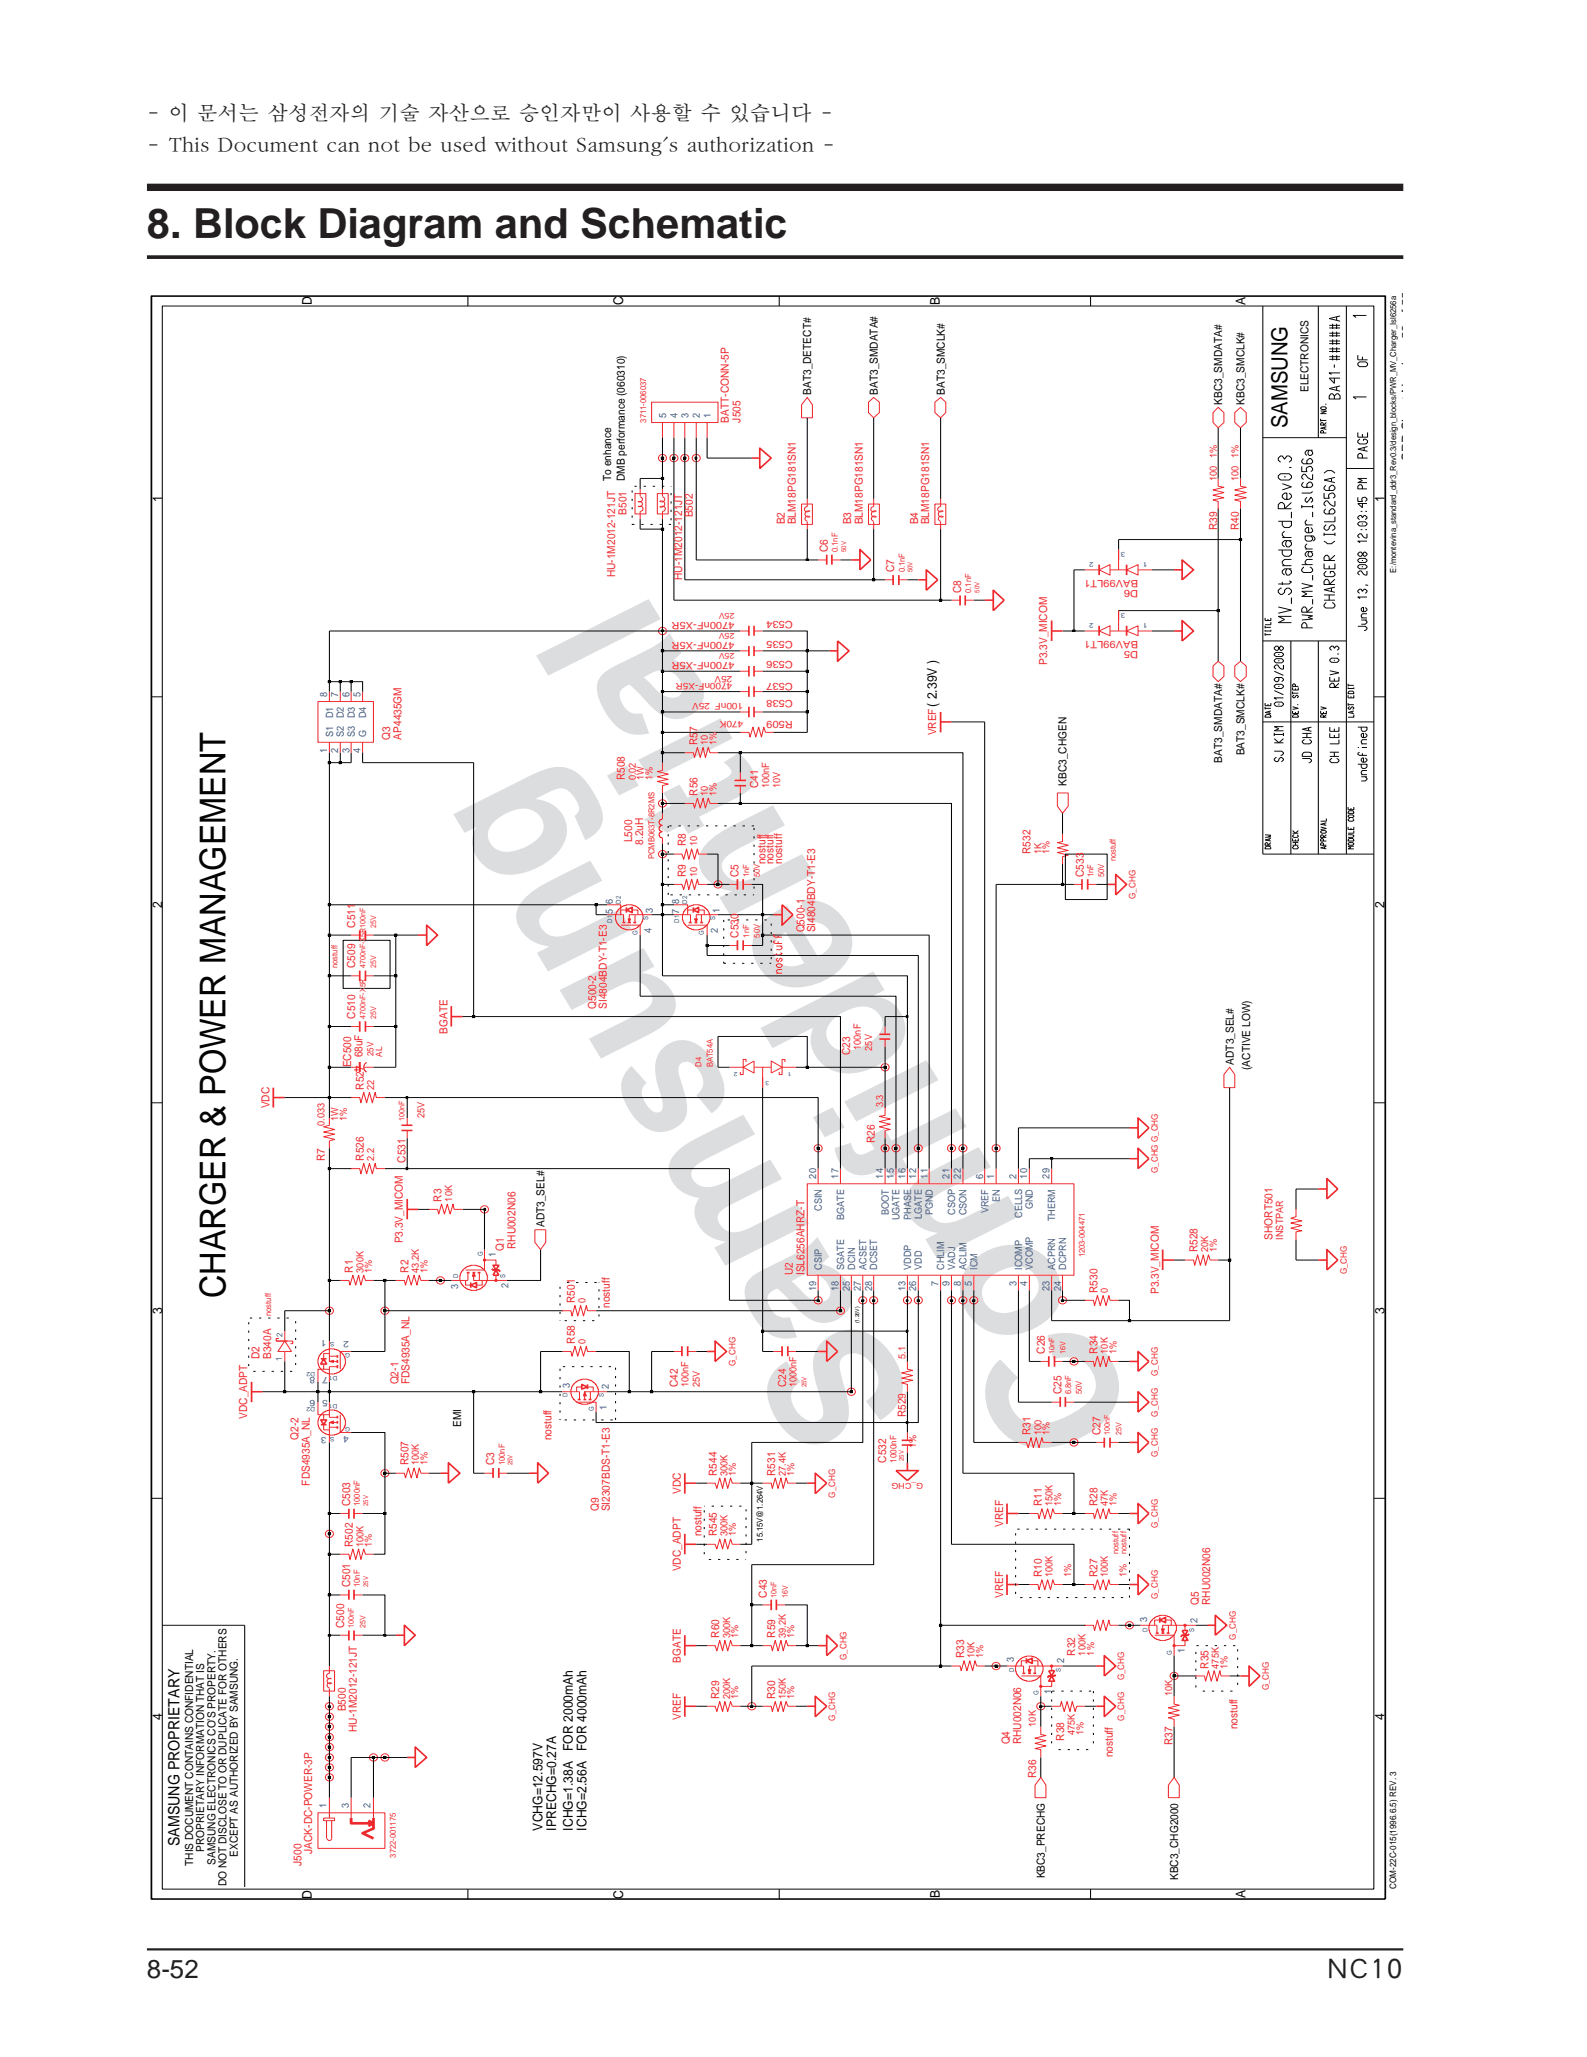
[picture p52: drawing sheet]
<svg xmlns="http://www.w3.org/2000/svg" width="216mm" height="280mm" viewBox="0 0 216 280" stroke-linecap="round" stroke-linejoin="round" font-family="sans-serif">
<defs><g id="words">
<g font-size="23.9" fill="#dcdddf">
<text x="125.2" y="191.6" transform="rotate(-121 125.2 191.6)">Samsung</text>
<text x="155.3" y="192.7" transform="rotate(-121 155.3 192.7)">Confidential</text>
</g>
<text font-size="5.6" fill="#231f20" x="20" y="32.3">8. Block Diagram and Schematic</text>
<text font-size="4.8" fill="#030303" x="30.7" y="176.7" transform="rotate(-90 30.7 176.7)">CHARGER &amp; POWER MANAGEMENT</text>
<g font-size="3.5" fill="#231f20">
<text x="20" y="269.2">8-52</text>
<text x="180.6" y="269">NC10</text>
</g>
<text font-size="3" fill="#030303" x="175.2" y="58.3" transform="rotate(-90 175.2 58.3)">SAMSUNG</text>
<g font-size="2.8" fill="#231f20">
<text x="20" y="16.3">- 이 문서는 삼성전자의 기술 자산으로 승인자만이 사용할 수 있습니다 -</text>
<text x="20" y="20.5">- This Document can not be used without Samsung's authorization -</text>
</g>
<text font-size="2.1" fill="#030303" x="24.4" y="251.3" transform="rotate(-90 24.4 251.3)">SAMSUNG PROPRIETARY</text>
<text font-size="1.9" fill="#231f20" x="192.2" y="62.7" transform="rotate(-90 192.2 62.7)">SRP Sheet Number: 52 of 55</text>
<g font-size="1.8" fill="#030303">
<text x="42.5" y="41.5" transform="rotate(-90 42.5 41.5)">D</text>
<text x="84.8" y="41.5" transform="rotate(-90 84.8 41.5)">C</text>
<text x="127.9" y="41.5" transform="rotate(-90 127.9 41.5)">B</text>
<text x="169.5" y="41.5" transform="rotate(-90 169.5 41.5)">A</text>
<text x="22" y="68.4" transform="rotate(-90 22 68.4)">1</text>
<text x="188.4" y="68.4" transform="rotate(-90 188.4 68.4)">1</text>
<text x="127.5" y="96.2" transform="rotate(-90 127.5 96.2)">( 2.39V )</text>
<text x="22" y="123.6" transform="rotate(-90 22 123.6)">2</text>
<text x="188.4" y="123.6" transform="rotate(-90 188.4 123.6)">2</text>
<text x="22" y="178.9" transform="rotate(-90 22 178.9)">3</text>
<text x="188.4" y="178.9" transform="rotate(-90 188.4 178.9)">3</text>
<text x="22" y="234.1" transform="rotate(-90 22 234.1)">4</text>
<text x="78" y="238.4" transform="rotate(-90 78 238.4)">FOR 2000mAh</text>
<text x="79.8" y="238.4" transform="rotate(-90 79.8 238.4)">FOR 4000mAh</text>
<text x="188.4" y="234.1" transform="rotate(-90 188.4 234.1)">4</text>
<text x="73.8" y="249.2" transform="rotate(-90 73.8 249.2)">VCHG=12.597V</text>
<text x="75.7" y="249.2" transform="rotate(-90 75.7 249.2)">IPRECHG=0.27A</text>
<text x="78" y="249.2" transform="rotate(-90 78 249.2)">ICHG=1.38A</text>
<text x="79.8" y="249.2" transform="rotate(-90 79.8 249.2)">ICHG=2.56A</text>
<text x="42.5" y="258.5" transform="rotate(-90 42.5 258.5)">D</text>
<text x="84.8" y="258.5" transform="rotate(-90 84.8 258.5)">C</text>
<text x="127.9" y="258.4" transform="rotate(-90 127.9 258.4)">B</text>
<text x="169.5" y="258.4" transform="rotate(-90 169.5 258.4)">A</text>
</g>
<g font-size="1.5" fill="#030303">
<text x="110.4" y="53.7" transform="rotate(-90 110.4 53.7)">BAT3_DETECT#</text>
<text x="119.5" y="53.7" transform="rotate(-90 119.5 53.7)">BAT3_SMDATA#</text>
<text x="128.6" y="53.7" transform="rotate(-90 128.6 53.7)">BAT3_SMCLK#</text>
<text x="178.1" y="53.4" transform="rotate(-90 178.1 53.4)">ELECTRONICS</text>
<text x="166.4" y="55.1" transform="rotate(-90 166.4 55.1)">KBC3_SMDATA#</text>
<text x="169.4" y="55.1" transform="rotate(-90 169.4 55.1)">KBC3_SMCLK#</text>
<text x="83.2" y="65.5" transform="rotate(-90 83.2 65.5)">To enhance</text>
<text x="85" y="65.5" transform="rotate(-90 85 65.5)">DMB performance (060310)</text>
<text x="145.2" y="106.9" transform="rotate(-90 145.2 106.9)">KBC3_CHGEN</text>
<text x="166.4" y="103.8" transform="rotate(-90 166.4 103.8)">BAT3_SMDATA#</text>
<text x="169.4" y="102.8" transform="rotate(-90 169.4 102.8)">BAT3_SMCLK#</text>
<text x="167.9" y="144.9" transform="rotate(-90 167.9 144.9)">ADT3_SEL#</text>
<text x="170.2" y="145.6" transform="rotate(-90 170.2 145.6)">(ACTIVE LOW)</text>
<text x="74.1" y="167" transform="rotate(-90 74.1 167)">ADT3_SEL#</text>
<text x="62.8" y="194.3" transform="rotate(-90 62.8 194.3)">EMI</text>
<text x="26.3" y="254" transform="rotate(-90 26.3 254)">THIS DOCUMENT CONTAINS CONFIDENTIAL</text>
<text x="27.8" y="252" transform="rotate(-90 27.8 252)">PROPRIETARY INFORMATION THAT IS</text>
<text x="29.3" y="253.8" transform="rotate(-90 29.3 253.8)">SAMSUNG ELECTRONICS CO’S PROPERTY.</text>
<text x="30.8" y="256.8" transform="rotate(-90 30.8 256.8)">DO NOT DISCLOSE TO OR DUPLICATE FOR OTHERS</text>
<text x="32.4" y="252.8" transform="rotate(-90 32.4 252.8)">EXCEPT AS AUTHORIZED BY SAMSUNG.</text>
<text x="142.2" y="255.7" transform="rotate(-90 142.2 255.7)">KBC3_PRECHG</text>
<text x="160.4" y="255.9" transform="rotate(-90 160.4 255.9)">KBC3_CHG2000</text>
</g>
<g font-size="1.5" fill="#ee292e">
<text x="99.2" y="57.5" transform="rotate(-90 99.2 57.5)">BATT-CONN-5P</text>
<text x="100.8" y="57.5" transform="rotate(-90 100.8 57.5)">J505</text>
<text x="85.3" y="70.1" transform="rotate(-90 85.3 70.1)">B501</text>
<text x="94.3" y="70.4" transform="rotate(-90 94.3 70.4)">B502</text>
<text x="106.8" y="71.4" transform="rotate(-90 106.8 71.4)">B2</text>
<text x="108.3" y="71.4" transform="rotate(-90 108.3 71.4)">BLM18PG181SN1</text>
<text x="115.9" y="71.4" transform="rotate(-90 115.9 71.4)">B3</text>
<text x="117.4" y="71.4" transform="rotate(-90 117.4 71.4)">BLM18PG181SN1</text>
<text x="125" y="71.4" transform="rotate(-90 125 71.4)">B4</text>
<text x="126.5" y="71.4" transform="rotate(-90 126.5 71.4)">BLM18PG181SN1</text>
<text x="112.7" y="75.2" transform="rotate(-90 112.7 75.2)">C6</text>
<text x="121.7" y="77.9" transform="rotate(-90 121.7 77.9)">C7</text>
<text x="165.7" y="72.1" transform="rotate(-90 165.7 72.1)">R39</text>
<text x="168.6" y="72.1" transform="rotate(-90 168.6 72.1)">R40</text>
<text x="83.7" y="78.6" transform="rotate(-90 83.7 78.6)">HU-1M2012-121JT</text>
<text x="92.8" y="78.9" transform="rotate(-90 92.8 78.9)">HU-1M2012-121JT</text>
<text x="130.8" y="80.7" transform="rotate(-90 130.8 80.7)">C8</text>
<text x="142.5" y="90.5" transform="rotate(-90 142.5 90.5)">P3.3V_MICOM</text>
<text x="53.1" y="100.7" transform="rotate(-90 53.1 100.7)">Q3</text>
<text x="54.6" y="100.7" transform="rotate(-90 54.6 100.7)">AP4435GM</text>
<text x="94.9" y="101.4" transform="rotate(-90 94.9 101.4)">R57</text>
<text x="127.4" y="100.1" transform="rotate(-90 127.4 100.1)">VREF</text>
<text x="85" y="106.2" transform="rotate(-90 85 106.2)">R508</text>
<text x="103.2" y="107.3" transform="rotate(-90 103.2 107.3)">C41</text>
<text x="94.9" y="108.3" transform="rotate(-90 94.9 108.3)">R56</text>
<text x="86" y="114.7" transform="rotate(-90 86 114.7)">L500</text>
<text x="87.5" y="115" transform="rotate(-90 87.5 115)">8.2uH</text>
<text x="93.4" y="119.4" transform="rotate(-90 93.4 119.4)">R9</text>
<text x="93.4" y="115.2" transform="rotate(-90 93.4 115.2)">R8</text>
<text x="100.5" y="119.4" transform="rotate(-90 100.5 119.4)">C5</text>
<text x="104.2" y="117.6" transform="rotate(-90 104.2 117.6)">nostuff</text>
<text x="105.3" y="117.6" transform="rotate(-90 105.3 117.6)">nostuff</text>
<text x="106.4" y="117.6" transform="rotate(-90 106.4 117.6)">nostuff</text>
<text x="140.3" y="116.3" transform="rotate(-90 140.3 116.3)">R532</text>
<text x="147.5" y="119.4" transform="rotate(-90 147.5 119.4)">C533</text>
<text x="48.3" y="126.3" transform="rotate(-90 48.3 126.3)">C511</text>
<text x="48.3" y="131.8" transform="rotate(-90 48.3 131.8)">C509</text>
<text x="100.5" y="127.6" transform="rotate(-90 100.5 127.6)">C530</text>
<text x="109.5" y="126.9" transform="rotate(-90 109.5 126.9)">Q500-1</text>
<text x="111" y="126.9" transform="rotate(-90 111 126.9)">SI4804BDY-T1-E3</text>
<text x="81.1" y="137.3" transform="rotate(-90 81.1 137.3)">Q500-2</text>
<text x="82.6" y="137.3" transform="rotate(-90 82.6 137.3)">SI4804BDY-T1-E3</text>
<text x="48.3" y="138.7" transform="rotate(-90 48.3 138.7)">C510</text>
<text x="49.4" y="143.9" transform="rotate(-90 49.4 143.9)">68uF</text>
<text x="60.9" y="140.7" transform="rotate(-90 60.9 140.7)">BGATE</text>
<text x="115.7" y="143.6" transform="rotate(-90 115.7 143.6)">C23</text>
<text x="47.8" y="145.3" transform="rotate(-90 47.8 145.3)">EC500</text>
<text x="49.5" y="148.3" transform="rotate(-90 49.5 148.3)">R527</text>
<text x="36.7" y="150.9" transform="rotate(-90 36.7 150.9)">VDC</text>
<text x="119.1" y="155.6" transform="rotate(-90 119.1 155.6)">R26</text>
<text x="44.2" y="158.1" transform="rotate(-90 44.2 158.1)">R7</text>
<text x="49.5" y="158" transform="rotate(-90 49.5 158)">R526</text>
<text x="55.2" y="158.3" transform="rotate(-90 55.2 158.3)">C531</text>
<text x="60.1" y="163.6" transform="rotate(-90 60.1 163.6)">R3</text>
<text x="48" y="173.2" transform="rotate(-90 48 173.2)">R1</text>
<text x="54.8" y="169.3" transform="rotate(-90 54.8 169.3)">P3.3V_MICOM</text>
<text x="55.6" y="173.2" transform="rotate(-90 55.6 173.2)">R2</text>
<text x="68.6" y="170.2" transform="rotate(-90 68.6 170.2)">Q1</text>
<text x="70.1" y="170" transform="rotate(-90 70.1 170)">RHU002N06</text>
<text x="107.9" y="173.6" transform="rotate(-90 107.9 173.6)">U2</text>
<text x="109.5" y="173.6" transform="rotate(-90 109.5 173.6)">ISL6256AHRZ-T</text>
<text x="163" y="170.5" transform="rotate(-90 163 170.5)">R528</text>
<text x="173.2" y="168.7" transform="rotate(-90 173.2 168.7)">SHORT501</text>
<text x="78.3" y="177.4" transform="rotate(-90 78.3 177.4)">R501</text>
<text x="83" y="178.1" transform="rotate(-90 83 178.1)">nostuff</text>
<text x="149.4" y="176" transform="rotate(-90 149.4 176)">R530</text>
<text x="157.7" y="176.2" transform="rotate(-90 157.7 176.2)">P3.3V_MICOM</text>
<text x="35.3" y="185" transform="rotate(-90 35.3 185)">D2</text>
<text x="36.9" y="185" transform="rotate(-90 36.9 185)">B340A</text>
<text x="78.3" y="182.9" transform="rotate(-90 78.3 182.9)">R58</text>
<text x="142.2" y="184.3" transform="rotate(-90 142.2 184.3)">C26</text>
<text x="149.4" y="184.3" transform="rotate(-90 149.4 184.3)">R34</text>
<text x="54.3" y="188.4" transform="rotate(-90 54.3 188.4)">Q2-1</text>
<text x="55.7" y="188.4" transform="rotate(-90 55.7 188.4)">FDS4935A_NL</text>
<text x="92.3" y="188.8" transform="rotate(-90 92.3 188.8)">C42</text>
<text x="107" y="188.8" transform="rotate(-90 107 188.8)">C24</text>
<text x="144.5" y="189.8" transform="rotate(-90 144.5 189.8)">C25</text>
<text x="33.6" y="193.1" transform="rotate(-90 33.6 193.1)">VDC_ADPT</text>
<text x="40.6" y="196" transform="rotate(-90 40.6 196)">Q2-2</text>
<text x="75.1" y="196.1" transform="rotate(-90 75.1 196.1)">nostuff</text>
<text x="123.3" y="192.9" transform="rotate(-90 123.3 192.9)">R529</text>
<text x="140.3" y="195.3" transform="rotate(-90 140.3 195.3)">R31</text>
<text x="149.8" y="195.3" transform="rotate(-90 149.8 195.3)">C27</text>
<text x="42.2" y="202.2" transform="rotate(-90 42.2 202.2)">FDS4935A_NL</text>
<text x="55.6" y="199.5" transform="rotate(-90 55.6 199.5)">R507</text>
<text x="67.3" y="199.5" transform="rotate(-90 67.3 199.5)">C3</text>
<text x="92.7" y="203.3" transform="rotate(-90 92.7 203.3)">VDC</text>
<text x="97.6" y="200.9" transform="rotate(-90 97.6 200.9)">R544</text>
<text x="105.5" y="200.9" transform="rotate(-90 105.5 200.9)">R531</text>
<text x="120.6" y="199.1" transform="rotate(-90 120.6 199.1)">C532</text>
<text x="47.6" y="205" transform="rotate(-90 47.6 205)">C503</text>
<text x="81.5" y="205.7" transform="rotate(-90 81.5 205.7)">Q9</text>
<text x="83" y="205.7" transform="rotate(-90 83 205.7)">SI2307BDS-T1-E3</text>
<text x="95.5" y="209.1" transform="rotate(-90 95.5 209.1)">nostuff</text>
<text x="97.6" y="209.1" transform="rotate(-90 97.6 209.1)">R545</text>
<text x="136.5" y="207.9" transform="rotate(-90 136.5 207.9)">VREF</text>
<text x="141.8" y="205" transform="rotate(-90 141.8 205)">R11</text>
<text x="149.4" y="205" transform="rotate(-90 149.4 205)">R28</text>
<text x="48" y="210.6" transform="rotate(-90 48 210.6)">R502</text>
<text x="92.7" y="213.9" transform="rotate(-90 92.7 213.9)">VDC_ADPT</text>
<text x="141.8" y="214.7" transform="rotate(-90 141.8 214.7)">R10</text>
<text x="149.4" y="214.7" transform="rotate(-90 149.4 214.7)">R27</text>
<text x="46.9" y="221.6" transform="rotate(-90 46.9 221.6)">C500</text>
<text x="47.6" y="216" transform="rotate(-90 47.6 216)">C501</text>
<text x="104.3" y="217.5" transform="rotate(-90 104.3 217.5)">C43</text>
<text x="136.5" y="217.5" transform="rotate(-90 136.5 217.5)">VREF</text>
<text x="163.2" y="218.5" transform="rotate(-90 163.2 218.5)">Q5</text>
<text x="164.7" y="218.5" transform="rotate(-90 164.7 218.5)">RHU002N06</text>
<text x="92.7" y="226.3" transform="rotate(-90 92.7 226.3)">BGATE</text>
<text x="97.9" y="222.9" transform="rotate(-90 97.9 222.9)">R60</text>
<text x="105.5" y="222.9" transform="rotate(-90 105.5 222.9)">R59</text>
<text x="131.2" y="225.7" transform="rotate(-90 131.2 225.7)">R33</text>
<text x="146.3" y="225.4" transform="rotate(-90 146.3 225.4)">R32</text>
<text x="164.5" y="227.1" transform="rotate(-90 164.5 227.1)">R35</text>
<text x="47.1" y="233" transform="rotate(-90 47.1 233)">B500</text>
<text x="97.9" y="231.3" transform="rotate(-90 97.9 231.3)">R29</text>
<text x="105.5" y="231.3" transform="rotate(-90 105.5 231.3)">R30</text>
<text x="48.6" y="235.7" transform="rotate(-90 48.6 235.7)">HU-1M2012-121JT</text>
<text x="92.7" y="234.1" transform="rotate(-90 92.7 234.1)">VREF</text>
<text x="137.4" y="237.4" transform="rotate(-90 137.4 237.4)">Q4</text>
<text x="139" y="237.4" transform="rotate(-90 139 237.4)">RHU002N06</text>
<text x="144.9" y="236.9" transform="rotate(-90 144.9 236.9)">R38</text>
<text x="151.5" y="239.2" transform="rotate(-90 151.5 239.2)">nostuff</text>
<text x="159.6" y="237.6" transform="rotate(-90 159.6 237.6)">R37</text>
<text x="168.5" y="235.4" transform="rotate(-90 168.5 235.4)">nostuff</text>
<text x="141" y="242" transform="rotate(-90 141 242)">R36</text>
<text x="41" y="254" transform="rotate(-90 41 254)">J500</text>
<text x="42.5" y="252.3" transform="rotate(-90 42.5 252.3)">JACK-DC-POWER-3P</text>
</g>
<g font-size="1.4" fill="#2859a8">
<text x="90.7" y="56.9" transform="rotate(-90 90.7 56.9)">5</text>
<text x="92.2" y="56.9" transform="rotate(-90 92.2 56.9)">4</text>
<text x="93.7" y="56.9" transform="rotate(-90 93.7 56.9)">3</text>
<text x="95.3" y="56.9" transform="rotate(-90 95.3 56.9)">2</text>
<text x="96.7" y="56.9" transform="rotate(-90 96.7 56.9)">1</text>
<text x="44.6" y="94.9" transform="rotate(-90 44.6 94.9)">8</text>
<text x="46" y="94.9" transform="rotate(-90 46 94.9)">7</text>
<text x="47.6" y="94.9" transform="rotate(-90 47.6 94.9)">6</text>
<text x="49.1" y="94.9" transform="rotate(-90 49.1 94.9)">5</text>
<text x="45.3" y="100.3" transform="rotate(-90 45.3 100.3)">S1</text>
<text x="45.3" y="97.8" transform="rotate(-90 45.3 97.8)">D1</text>
<text x="46.8" y="100.3" transform="rotate(-90 46.8 100.3)">S2</text>
<text x="46.8" y="97.8" transform="rotate(-90 46.8 97.8)">D2</text>
<text x="48.3" y="100.3" transform="rotate(-90 48.3 100.3)">S3</text>
<text x="48.3" y="97.8" transform="rotate(-90 48.3 97.8)">D3</text>
<text x="49.8" y="100.3" transform="rotate(-90 49.8 100.3)">G</text>
<text x="49.8" y="97.8" transform="rotate(-90 49.8 97.8)">D4</text>
<text x="44.6" y="102.4" transform="rotate(-90 44.6 102.4)">1</text>
<text x="46" y="102.4" transform="rotate(-90 46 102.4)">2</text>
<text x="47.6" y="102.4" transform="rotate(-90 47.6 102.4)">3</text>
<text x="49.1" y="102.4" transform="rotate(-90 49.1 102.4)">4</text>
<text x="83.4" y="124.4" transform="rotate(-90 83.4 124.4)">5 6</text>
<text x="88.8" y="124.2" transform="rotate(-90 88.8 124.2)">3</text>
<text x="92.4" y="124.4" transform="rotate(-90 92.4 124.4)">7 8</text>
<text x="98" y="124.2" transform="rotate(-90 98 124.2)">1</text>
<text x="88.7" y="127" transform="rotate(-90 88.7 127)">4</text>
<text x="97.7" y="127" transform="rotate(-90 97.7 127)">2</text>
<text x="111.1" y="160.4" transform="rotate(-90 111.1 160.4)">20</text>
<text x="114.1" y="160.4" transform="rotate(-90 114.1 160.4)">17</text>
<text x="120.2" y="160.4" transform="rotate(-90 120.2 160.4)">14</text>
<text x="121.7" y="160.4" transform="rotate(-90 121.7 160.4)">15</text>
<text x="123.2" y="160.4" transform="rotate(-90 123.2 160.4)">16</text>
<text x="124.7" y="160.4" transform="rotate(-90 124.7 160.4)">12</text>
<text x="126.3" y="160.4" transform="rotate(-90 126.3 160.4)">11</text>
<text x="129.2" y="160.4" transform="rotate(-90 129.2 160.4)">21</text>
<text x="130.8" y="160.4" transform="rotate(-90 130.8 160.4)">22</text>
<text x="133.8" y="160.4" transform="rotate(-90 133.8 160.4)">6</text>
<text x="135.3" y="160.4" transform="rotate(-90 135.3 160.4)">1</text>
<text x="138.3" y="160.4" transform="rotate(-90 138.3 160.4)">2</text>
<text x="139.8" y="160.4" transform="rotate(-90 139.8 160.4)">10</text>
<text x="142.9" y="160.4" transform="rotate(-90 142.9 160.4)">29</text>
<text x="111.9" y="164.8" transform="rotate(-90 111.9 164.8)">CSIN</text>
<text x="114.9" y="166.1" transform="rotate(-90 114.9 166.1)">BGATE</text>
<text x="121" y="165.4" transform="rotate(-90 121 165.4)">BOOT</text>
<text x="122.4" y="166.1" transform="rotate(-90 122.4 166.1)">UGATE</text>
<text x="124" y="166.1" transform="rotate(-90 124 166.1)">PHASE</text>
<text x="125.5" y="165.9" transform="rotate(-90 125.5 165.9)">LGATE</text>
<text x="127" y="165.4" transform="rotate(-90 127 165.4)">PGND</text>
<text x="130" y="165.4" transform="rotate(-90 130 165.4)">CSOP</text>
<text x="131.6" y="165.4" transform="rotate(-90 131.6 165.4)">CSON</text>
<text x="134.5" y="165.2" transform="rotate(-90 134.5 165.2)">VREF</text>
<text x="136.1" y="163.6" transform="rotate(-90 136.1 163.6)">EN</text>
<text x="139.1" y="165.8" transform="rotate(-90 139.1 165.8)">CELLS</text>
<text x="140.6" y="164.6" transform="rotate(-90 140.6 164.6)">GND</text>
<text x="143.6" y="166.3" transform="rotate(-90 143.6 166.3)">THERM</text>
<text x="67.5" y="171.2" transform="rotate(-90 67.5 171.2)">1</text>
<text x="111.9" y="172.9" transform="rotate(-90 111.9 172.9)">CSIP</text>
<text x="114.9" y="172.9" transform="rotate(-90 114.9 172.9)">SGATE</text>
<text x="116.4" y="172.9" transform="rotate(-90 116.4 172.9)">DCIN</text>
<text x="117.9" y="172.9" transform="rotate(-90 117.9 172.9)">ACSET</text>
<text x="119.4" y="172.9" transform="rotate(-90 119.4 172.9)">DCSET</text>
<text x="124" y="172.9" transform="rotate(-90 124 172.9)">VDDP</text>
<text x="125.5" y="172.9" transform="rotate(-90 125.5 172.9)">VDD</text>
<text x="128.5" y="172.9" transform="rotate(-90 128.5 172.9)">CHLIM</text>
<text x="130" y="172.9" transform="rotate(-90 130 172.9)">VADJ</text>
<text x="131.6" y="172.9" transform="rotate(-90 131.6 172.9)">ACLIM</text>
<text x="133" y="172.9" transform="rotate(-90 133 172.9)">ICM</text>
<text x="139.1" y="172.9" transform="rotate(-90 139.1 172.9)">ICOMP</text>
<text x="140.6" y="172.9" transform="rotate(-90 140.6 172.9)">VCOMP</text>
<text x="143.6" y="172.9" transform="rotate(-90 143.6 172.9)">ACPRN</text>
<text x="145.1" y="172.9" transform="rotate(-90 145.1 172.9)">DCPRN</text>
<text x="62.4" y="175.5" transform="rotate(-90 62.4 175.5)">3</text>
<text x="69.2" y="175.3" transform="rotate(-90 69.2 175.3)">2</text>
<text x="111.1" y="175.7" transform="rotate(-90 111.1 175.7)">19</text>
<text x="114.1" y="175.7" transform="rotate(-90 114.1 175.7)">18</text>
<text x="115.7" y="175.7" transform="rotate(-90 115.7 175.7)">25</text>
<text x="117.1" y="175.7" transform="rotate(-90 117.1 175.7)">27</text>
<text x="118.7" y="175.7" transform="rotate(-90 118.7 175.7)">28</text>
<text x="123.2" y="175.7" transform="rotate(-90 123.2 175.7)">13</text>
<text x="124.7" y="175.7" transform="rotate(-90 124.7 175.7)">26</text>
<text x="127.7" y="175" transform="rotate(-90 127.7 175)">7</text>
<text x="129.2" y="175" transform="rotate(-90 129.2 175)">9</text>
<text x="130.8" y="175" transform="rotate(-90 130.8 175)">8</text>
<text x="132.3" y="175" transform="rotate(-90 132.3 175)">5</text>
<text x="138.3" y="175" transform="rotate(-90 138.3 175)">3</text>
<text x="139.8" y="175" transform="rotate(-90 139.8 175)">4</text>
<text x="142.9" y="175.7" transform="rotate(-90 142.9 175.7)">23</text>
<text x="144.4" y="175.7" transform="rotate(-90 144.4 175.7)">24</text>
<text x="77.5" y="188.9" transform="rotate(-90 77.5 188.9)">3</text>
<text x="82.6" y="191.9" transform="rotate(-90 82.6 191.9)">1</text>
<text x="82.8" y="189.1" transform="rotate(-90 82.8 189.1)">2</text>
<text x="156.1" y="220.7" transform="rotate(-90 156.1 220.7)">3</text>
<text x="163" y="220.9" transform="rotate(-90 163 220.9)">2</text>
<text x="138" y="226.2" transform="rotate(-90 138 226.2)">3</text>
<text x="144.8" y="226.4" transform="rotate(-90 144.8 226.4)">2</text>
<text x="161.3" y="225.1" transform="rotate(-90 161.3 225.1)">1</text>
<text x="143.1" y="230.5" transform="rotate(-90 143.1 230.5)">1</text>
<text x="44.4" y="246.1" transform="rotate(-90 44.4 246.1)">1</text>
<text x="47.5" y="246.1" transform="rotate(-90 47.5 246.1)">3</text>
<text x="50.4" y="246.1" transform="rotate(-90 50.4 246.1)">2</text>
</g>
<g font-size="1.4" fill="#ee292e">
<text x="165.6" y="65.5" transform="rotate(-90 165.6 65.5)">100</text>
<text x="165.6" y="62.4" transform="rotate(-90 165.6 62.4)">1%</text>
<text x="168.6" y="65.5" transform="rotate(-90 168.6 65.5)">100</text>
<text x="168.6" y="62.4" transform="rotate(-90 168.6 62.4)">1%</text>
<text x="154.9" y="78.9" transform="rotate(-180 154.9 78.9)">BAV99LT1</text>
<text x="154.9" y="80.3" transform="rotate(-180 154.9 80.3)">D6</text>
<text x="100" y="87.4" transform="rotate(-180 100 87.4)">4700nF-X5R</text>
<text x="100" y="84.7" transform="rotate(-180 100 84.7)">4700nF-X5R</text>
<text x="107.9" y="87.2" transform="rotate(-180 107.9 87.2)">C535</text>
<text x="107.9" y="84.5" transform="rotate(-180 107.9 84.5)">C534</text>
<text x="154.9" y="88.6" transform="rotate(-180 154.9 88.6)">D5</text>
<text x="154.9" y="87.2" transform="rotate(-180 154.9 87.2)">BAV99LT1</text>
<text x="100" y="90.2" transform="rotate(-180 100 90.2)">4700nF-X5R</text>
<text x="107.9" y="92.9" transform="rotate(-180 107.9 92.9)">C537</text>
<text x="107.9" y="90" transform="rotate(-180 107.9 90)">C536</text>
<text x="107.9" y="95.3" transform="rotate(-180 107.9 95.3)">C538</text>
<text x="96.3" y="101.4" transform="rotate(-90 96.3 101.4)">10</text>
<text x="97.5" y="101.4" transform="rotate(-90 97.5 101.4)">1%</text>
<text x="107.9" y="98.1" transform="rotate(-180 107.9 98.1)">R509</text>
<text x="86.5" y="106.2" transform="rotate(-90 86.5 106.2)">0.02</text>
<text x="87.6" y="106.2" transform="rotate(-90 87.6 106.2)">1W</text>
<text x="88.8" y="106.2" transform="rotate(-90 88.8 106.2)">1%</text>
<text x="104.7" y="107.3" transform="rotate(-90 104.7 107.3)">100nF</text>
<text x="106.2" y="107.3" transform="rotate(-90 106.2 107.3)">10V</text>
<text x="96.4" y="108.3" transform="rotate(-90 96.4 108.3)">10</text>
<text x="97.5" y="108.3" transform="rotate(-90 97.5 108.3)">1%</text>
<text x="94.9" y="119.4" transform="rotate(-90 94.9 119.4)">10</text>
<text x="94.9" y="115.2" transform="rotate(-90 94.9 115.2)">10</text>
<text x="141.8" y="116.3" transform="rotate(-90 141.8 116.3)">1K</text>
<text x="142.9" y="116.3" transform="rotate(-90 142.9 116.3)">1%</text>
<text x="117.1" y="142.9" transform="rotate(-90 117.1 142.9)">100nF</text>
<text x="118.7" y="143" transform="rotate(-90 118.7 143)">25V</text>
<text x="50.9" y="148.3" transform="rotate(-90 50.9 148.3)">22</text>
<text x="44.2" y="153.2" transform="rotate(-90 44.2 153.2)">0.033</text>
<text x="46" y="152.6" transform="rotate(-90 46 152.6)">1W</text>
<text x="47.2" y="152.5" transform="rotate(-90 47.2 152.5)">1%</text>
<text x="57.8" y="152.2" transform="rotate(-90 57.8 152.2)">25V</text>
<text x="120.2" y="150.8" transform="rotate(-90 120.2 150.8)">3.3</text>
<text x="50.9" y="158" transform="rotate(-90 50.9 158)">2.2</text>
<text x="61.5" y="163.6" transform="rotate(-90 61.5 163.6)">10K</text>
<text x="49.5" y="173.2" transform="rotate(-90 49.5 173.2)">300K</text>
<text x="50.6" y="173.2" transform="rotate(-90 50.6 173.2)">1%</text>
<text x="57" y="173.2" transform="rotate(-90 57 173.2)">43.2K</text>
<text x="58.2" y="173.2" transform="rotate(-90 58.2 173.2)">1%</text>
<text x="164.4" y="170.5" transform="rotate(-90 164.4 170.5)">20K</text>
<text x="165.6" y="170.5" transform="rotate(-90 165.6 170.5)">1%</text>
<text x="174.6" y="168.7" transform="rotate(-90 174.6 168.7)">INSTPAR</text>
<text x="79.7" y="177.4" transform="rotate(-90 79.7 177.4)">0</text>
<text x="150.8" y="176" transform="rotate(-90 150.8 176)">0</text>
<text x="79.7" y="182.9" transform="rotate(-90 79.7 182.9)">0</text>
<text x="123.2" y="185" transform="rotate(-90 123.2 185)">5.1</text>
<text x="150.8" y="184.3" transform="rotate(-90 150.8 184.3)">10K</text>
<text x="152" y="184.3" transform="rotate(-90 152 184.3)">1%</text>
<text x="93.7" y="188.8" transform="rotate(-90 93.7 188.8)">100nF</text>
<text x="95.3" y="188.8" transform="rotate(-90 95.3 188.8)">25V</text>
<text x="108.4" y="188.8" transform="rotate(-90 108.4 188.8)">1000nF</text>
<text x="124.7" y="197.1" transform="rotate(-90 124.7 197.1)">1%</text>
<text x="141.8" y="195.3" transform="rotate(-90 141.8 195.3)">100</text>
<text x="142.9" y="195.3" transform="rotate(-90 142.9 195.3)">1%</text>
<text x="57" y="199.5" transform="rotate(-90 57 199.5)">100K</text>
<text x="58.2" y="199.5" transform="rotate(-90 58.2 199.5)">1%</text>
<text x="99" y="200.9" transform="rotate(-90 99 200.9)">300K</text>
<text x="100.2" y="200.9" transform="rotate(-90 100.2 200.9)">1%</text>
<text x="106.9" y="200.9" transform="rotate(-90 106.9 200.9)">27.4K</text>
<text x="108.1" y="200.9" transform="rotate(-90 108.1 200.9)">1%</text>
<text x="99" y="209.1" transform="rotate(-90 99 209.1)">300K</text>
<text x="100.2" y="209.1" transform="rotate(-90 100.2 209.1)">1%</text>
<text x="143.2" y="205" transform="rotate(-90 143.2 205)">150K</text>
<text x="144.4" y="205" transform="rotate(-90 144.4 205)">1%</text>
<text x="150.8" y="205" transform="rotate(-90 150.8 205)">47K</text>
<text x="152" y="205" transform="rotate(-90 152 205)">1%</text>
<text x="49.5" y="210.6" transform="rotate(-90 49.5 210.6)">100K</text>
<text x="50.6" y="210.6" transform="rotate(-90 50.6 210.6)">1%</text>
<text x="143.2" y="214.7" transform="rotate(-90 143.2 214.7)">100K</text>
<text x="145.8" y="214.7" transform="rotate(-90 145.8 214.7)">1%</text>
<text x="150.8" y="214.7" transform="rotate(-90 150.8 214.7)">100K</text>
<text x="153.3" y="214.7" transform="rotate(-90 153.3 214.7)">1%</text>
<text x="99.4" y="222.9" transform="rotate(-90 99.4 222.9)">300K</text>
<text x="100.5" y="222.9" transform="rotate(-90 100.5 222.9)">1%</text>
<text x="106.9" y="222.9" transform="rotate(-90 106.9 222.9)">39.2K</text>
<text x="108.1" y="222.9" transform="rotate(-90 108.1 222.9)">1%</text>
<text x="132.6" y="225.7" transform="rotate(-90 132.6 225.7)">10K</text>
<text x="133.8" y="225.7" transform="rotate(-90 133.8 225.7)">1%</text>
<text x="147.8" y="225.4" transform="rotate(-90 147.8 225.4)">100K</text>
<text x="148.9" y="225.4" transform="rotate(-90 148.9 225.4)">1%</text>
<text x="165.9" y="227.1" transform="rotate(-90 165.9 227.1)">475K</text>
<text x="167.1" y="227.1" transform="rotate(-90 167.1 227.1)">1%</text>
<text x="99.4" y="231.3" transform="rotate(-90 99.4 231.3)">200K</text>
<text x="100.5" y="231.3" transform="rotate(-90 100.5 231.3)">1%</text>
<text x="106.9" y="231.3" transform="rotate(-90 106.9 231.3)">150K</text>
<text x="108.1" y="231.3" transform="rotate(-90 108.1 231.3)">1%</text>
<text x="159.5" y="230.9" transform="rotate(-90 159.5 230.9)">10K</text>
<text x="141" y="235" transform="rotate(-90 141 235)">10K</text>
<text x="146.3" y="236.2" transform="rotate(-90 146.3 236.2)">475K</text>
<text x="147.4" y="236.2" transform="rotate(-90 147.4 236.2)">1%</text>
</g>
<g font-size="1.2" fill="#ee292e">
<text x="99.7" y="93" transform="rotate(-180 99.7 93)">4700nF-X5R</text>
<text x="99.7" y="92" transform="rotate(-180 99.7 92)">25V</text>
<text x="101.2" y="95.8" transform="rotate(-180 101.2 95.8)">100nF 25V</text>
<text x="101.2" y="98.2" transform="rotate(-180 101.2 98.2)">470K</text>
<text x="154.6" y="122.3" transform="rotate(-90 154.6 122.3)">G_CHG</text>
<text x="50.8" y="143.8" transform="rotate(-90 50.8 143.8)">25V</text>
<text x="52" y="143.9" transform="rotate(-90 52 143.9)">AL</text>
<text x="157.6" y="159.7" transform="rotate(-90 157.6 159.7)">G_CHG G_CHG</text>
<text x="183.3" y="173.5" transform="rotate(-90 183.3 173.5)">G_CHG</text>
<text x="100.1" y="185.9" transform="rotate(-90 100.1 185.9)">G_CHG</text>
<text x="157.6" y="187.3" transform="rotate(-90 157.6 187.3)">G_CHG</text>
<text x="157.6" y="192.8" transform="rotate(-90 157.6 192.8)">G_CHG</text>
<text x="113.7" y="203.9" transform="rotate(-90 113.7 203.9)">G_CHG</text>
<text x="122" y="199.1" transform="rotate(-90 122 199.1)">1000nF</text>
<text x="157.6" y="198.3" transform="rotate(-90 157.6 198.3)">G_CHG</text>
<text x="157.6" y="208" transform="rotate(-90 157.6 208)">G_CHG</text>
<text x="157.6" y="217.7" transform="rotate(-90 157.6 217.7)">G_CHG</text>
<text x="115.2" y="226" transform="rotate(-90 115.2 226)">G_CHG</text>
<text x="168.2" y="223.2" transform="rotate(-90 168.2 223.2)">G_CHG</text>
<text x="153" y="228.7" transform="rotate(-90 153 228.7)">G_CHG</text>
<text x="172.7" y="230.1" transform="rotate(-90 172.7 230.1)">G_CHG</text>
<text x="113.7" y="234.2" transform="rotate(-90 113.7 234.2)">G_CHG</text>
<text x="153" y="234.2" transform="rotate(-90 153 234.2)">G_CHG</text>
</g>
<g font-size="1.2" fill="#2859a8">
<text x="44.4" y="182.4" transform="rotate(-180 44.4 182.4)">1</text>
<text x="47.5" y="182.5" transform="rotate(-180 47.5 182.5)">2</text>
<text x="42.9" y="187.4" transform="rotate(-180 42.9 187.4)">8</text>
<text x="42.9" y="190.6" transform="rotate(-180 42.9 190.6)">6</text>
<text x="44.6" y="187.4" transform="rotate(-180 44.6 187.4)">7</text>
<text x="44.6" y="190.6" transform="rotate(-180 44.6 190.6)">5</text>
<text x="44.4" y="195.6" transform="rotate(-180 44.4 195.6)">3</text>
<text x="47.5" y="195.4" transform="rotate(-180 47.5 195.4)">4</text>
</g>
<text font-size="1.2" fill="#030303" x="190" y="257.1" transform="rotate(-90 190 257.1)">COM-22C-015(1996.6.5) REV. 3</text>
<g font-size="1.1" fill="#ee292e">
<text x="88" y="57.5" transform="rotate(-90 88 57.5)">3711-006037</text>
<text x="114" y="75.2" transform="rotate(-90 114 75.2)">0.1nF</text>
<text x="123.1" y="77.9" transform="rotate(-90 123.1 77.9)">0.1nF</text>
<text x="100" y="83.5" transform="rotate(-180 100 83.5)">25V</text>
<text x="132.2" y="80.7" transform="rotate(-90 132.2 80.7)">0.1nF</text>
<text x="100" y="89" transform="rotate(-180 100 89)">25V</text>
<text x="100" y="86.2" transform="rotate(-180 100 86.2)">25V</text>
<text x="89.1" y="117" transform="rotate(-90 89.1 117)">PCMB063T-8R2MS</text>
<text x="102" y="119.4" transform="rotate(-90 102 119.4)">1nF</text>
<text x="103.4" y="119.4" transform="rotate(-90 103.4 119.4)">50V</text>
<text x="148.8" y="119.4" transform="rotate(-90 148.8 119.4)">1nF</text>
<text x="150.3" y="119.4" transform="rotate(-90 150.3 119.4)">50V</text>
<text x="151.9" y="117.3" transform="rotate(-90 151.9 117.3)">nostuff</text>
<text x="45.9" y="131.8" transform="rotate(-90 45.9 131.8)">nostuff</text>
<text x="49.7" y="131.8" transform="rotate(-90 49.7 131.8)">4700nF-X5R100nF</text>
<text x="51.2" y="126.3" transform="rotate(-90 51.2 126.3)">25V</text>
<text x="51.2" y="131.8" transform="rotate(-90 51.2 131.8)">25V</text>
<text x="102" y="127.6" transform="rotate(-90 102 127.6)">1nF</text>
<text x="103.4" y="127.6" transform="rotate(-90 103.4 127.6)">50V</text>
<text x="49.7" y="138.7" transform="rotate(-90 49.7 138.7)">4700nF-X5R</text>
<text x="51.2" y="138.7" transform="rotate(-90 51.2 138.7)">25V</text>
<text x="95.5" y="145.2" transform="rotate(-90 95.5 145.2)">D4</text>
<text x="97" y="145.3" transform="rotate(-90 97 145.3)">BAT54A</text>
<text x="55" y="152.5" transform="rotate(-90 55 152.5)">100nF</text>
<text x="147.7" y="171.2" transform="rotate(-90 147.7 171.2)">1203-004471</text>
<text x="36.9" y="179.1" transform="rotate(-90 36.9 179.1)">nostuff</text>
<text x="143.5" y="184.3" transform="rotate(-90 143.5 184.3)">10nF</text>
<text x="145" y="184.3" transform="rotate(-90 145 184.3)">16V</text>
<text x="145.8" y="189.8" transform="rotate(-90 145.8 189.8)">6.8nF</text>
<text x="147.3" y="189.8" transform="rotate(-90 147.3 189.8)">50V</text>
<text x="151.1" y="195.3" transform="rotate(-90 151.1 195.3)">100nF</text>
<text x="152.6" y="195.3" transform="rotate(-90 152.6 195.3)">25V</text>
<text x="68.7" y="199.5" transform="rotate(-90 68.7 199.5)">100nF</text>
<text x="125.7" y="201.8" transform="rotate(-180 125.7 201.8)">G_CHG</text>
<text x="49" y="205" transform="rotate(-90 49 205)">1000nF</text>
<text x="152.2" y="211.6" transform="rotate(-90 152.2 211.6)">nostuff</text>
<text x="153.3" y="211.6" transform="rotate(-90 153.3 211.6)">nostuff</text>
<text x="48.2" y="221.6" transform="rotate(-90 48.2 221.6)">100nF</text>
<text x="49" y="216" transform="rotate(-90 49 216)">10nF</text>
<text x="49.7" y="221.6" transform="rotate(-90 49.7 221.6)">25V</text>
<text x="105.7" y="217.5" transform="rotate(-90 105.7 217.5)">10nF</text>
<text x="107.2" y="217.5" transform="rotate(-90 107.2 217.5)">16V</text>
<text x="53.9" y="252.9" transform="rotate(-90 53.9 252.9)">3722-001175</text>
</g>
<g font-size="1.1" fill="#030303">
<text x="190" y="78" transform="rotate(-90 190 78)">E:/montevina_standard_ddr3_Rev0.3/design_blocks/PWR_MV_Charger_Isl6256a</text>
<text x="103.8" y="209.9" transform="rotate(-90 103.8 209.9)">15.15V@1.264V</text>
</g>
<g font-size="1.1" fill="#2859a8">
<text x="38.4" y="185.3" transform="rotate(-90 38.4 185.3)">1</text>
<text x="38.4" y="182" transform="rotate(-90 38.4 182)">2</text>
</g>
<g font-size="1" fill="#2859a8">
<text x="148.8" y="76.5" transform="rotate(-180 148.8 76.5)">2</text>
<text x="153.1" y="75.2" transform="rotate(-180 153.1 75.2)">3</text>
<text x="156.2" y="76.5" transform="rotate(-180 156.2 76.5)">1</text>
<text x="153.1" y="83.5" transform="rotate(-180 153.1 83.5)">3</text>
<text x="148.8" y="84.8" transform="rotate(-180 148.8 84.8)">2</text>
<text x="156.2" y="84.8" transform="rotate(-180 156.2 84.8)">1</text>
</g>
<g font-size=".9" fill="#ee292e">
<text x="115.2" y="75.2" transform="rotate(-90 115.2 75.2)">50V</text>
<text x="124.2" y="77.9" transform="rotate(-90 124.2 77.9)">50V</text>
<text x="133.3" y="80.7" transform="rotate(-90 133.3 80.7)">50V</text>
<text x="109.8" y="188.9" transform="rotate(-90 109.8 188.9)">25V</text>
<text x="69.8" y="199.5" transform="rotate(-90 69.8 199.5)">25V</text>
<text x="123" y="198.9" transform="rotate(-90 123 198.9)">25V</text>
<text x="50.1" y="205" transform="rotate(-90 50.1 205)">25V</text>
<text x="50.1" y="216" transform="rotate(-90 50.1 216)">25V</text>
</g>
<g font-size=".9" fill="#2859a8">
<text x="83.3" y="125.6" transform="rotate(-90 83.3 125.6)">D1</text>
<text x="84.5" y="123" transform="rotate(-90 84.5 123)">D2</text>
<text x="88.2" y="125.2" transform="rotate(-90 88.2 125.2)">S</text>
<text x="92.4" y="125.6" transform="rotate(-90 92.4 125.6)">D1</text>
<text x="93.5" y="123" transform="rotate(-90 93.5 123)">D2</text>
<text x="97.4" y="125.2" transform="rotate(-90 97.4 125.2)">S</text>
<text x="86.8" y="127.3" transform="rotate(-90 86.8 127.3)">G</text>
<text x="95.8" y="127.3" transform="rotate(-90 95.8 127.3)">G</text>
<text x="62.4" y="174" transform="rotate(-90 62.4 174)">D</text>
<text x="65.7" y="171" transform="rotate(-90 65.7 171)">G</text>
<text x="68.8" y="173.9" transform="rotate(-90 68.8 173.9)">S</text>
<text x="77.3" y="190.2" transform="rotate(-90 77.3 190.2)">D</text>
<text x="82.2" y="190.2" transform="rotate(-90 82.2 190.2)">S</text>
<text x="80.8" y="192.1" transform="rotate(-90 80.8 192.1)">G</text>
<text x="138" y="227.6" transform="rotate(-90 138 227.6)">D</text>
<text x="144.4" y="227.6" transform="rotate(-90 144.4 227.6)">S</text>
<text x="156.2" y="222.1" transform="rotate(-90 156.2 222.1)">D</text>
<text x="159.5" y="225.2" transform="rotate(-90 159.5 225.2)">G</text>
<text x="162.5" y="222.1" transform="rotate(-90 162.5 222.1)">S</text>
<text x="141.4" y="230.8" transform="rotate(-90 141.4 230.8)">G</text>
</g>
<g font-size=".8" fill="#2859a8">
<text x="100.4" y="145.9" transform="rotate(-180 100.4 145.9)">2</text>
<text x="104.7" y="147.1" transform="rotate(-180 104.7 147.1)">3</text>
<text x="107.7" y="145.9" transform="rotate(-180 107.7 145.9)">1</text>
<text x="45.5" y="182.7" transform="rotate(-180 45.5 182.7)">S</text>
<text x="47.6" y="184.2" transform="rotate(-180 47.6 184.2)">G</text>
<text x="42.9" y="186.7" transform="rotate(-180 42.9 186.7)">D2</text>
<text x="42.9" y="191.6" transform="rotate(-180 42.9 191.6)">D2</text>
<text x="45.9" y="187.3" transform="rotate(-180 45.9 187.3)">D1</text>
<text x="45.9" y="191.1" transform="rotate(-180 45.9 191.1)">D1</text>
<text x="45.5" y="195.5" transform="rotate(-180 45.5 195.5)">S</text>
<text x="47.6" y="194.2" transform="rotate(-180 47.6 194.2)">G</text>
</g>
<text font-size=".8" fill="#030303" x="116.9" y="180.1" transform="rotate(-90 116.9 180.1)">(1.26V)</text>
</g></defs>
<path d="M20 265.4h171" fill="none" stroke="#231f20" stroke-width=".3"/>
<path d="M20 25.5h171" fill="none" stroke="#231f20" stroke-width="1" stroke-linecap="butt"/>
<path d="M20 35h171" fill="none" stroke="#231f20" stroke-width=".5"/>
<path d="M20 40h170.9v220.9h-170.9z" fill="#fff"/>
<g fill="none" stroke="#ee292e" stroke-width=".14">
<path d="M109.9 54.1l.7 1v1.8h-1.5v-1.8zM168.1 56.2l.7-.7 .8 .7v1.3l-.8 .7-.7-.7zM86.4 67.2h1.5v2.8h-1.5zM86.9 68.3a.37 .37 0 0 1 .5 .3 .37 .37 0 0 1-.5 .3M86.9 69a.37 .37 0 0 1 .6 .1 .37 .37 0 0 1-.4 .5v1.1M87.1 67.6a.37 .37 0 0 1 .3 .5 .37 .37 0 0 1-.6 .2M87.1 66.5v1M100.8 91.4h1.1M102.6 91.4h1.2M120.5 139.7v1.1M120.5 141.4v1.1M43.6 184.3l.7-.5 .5-.2h.7l.5 .2 .5 .3 .2 .2 .2 .4v.3h.1l-.1 .9-.2 .4-.5 .4-.7 .3h-.7l-.5-.2a1.72 1.72 0 0 1-.9-.9l-.1-.9h.1v-.5z"/>
<path d="M44.1 185.7v.7h.7M44.8 182.5v2.8h1.1M44.8 184.3h-.7v.7M44.8 184.6h1.1M45.9 186h-1.1v2.1M47.8 184h-1.5v2.4M65.9 200.5h1.2M67.9 200.5h1.1M159.8 241.9l.7 1.1v1.7h-1.5v-1.7z"/>
</g>
<path d="M101.9 90.7v1.4M102.6 90.7v1.4M119.7 141.4h1.5M119.7 140.8h1.5M43.7 185h.7M44.1 185l.3 .7h-.7zM45.9 184.5v.3M45.9 185.1v.4M45.9 185.8v.4M67.1 199.8v1.4M67.9 199.8v1.4" fill="none" stroke="#ee292e" stroke-width=".22"/>
<path d="M44.8 185.3l.6-.1v.3z" fill="#ee292e"/>
<g fill="none" stroke="#ee292e" stroke-width=".14">
<path d="M100.8 85.9h1.1M102.6 85.9h1.2M168.1 90.7l.7-.7 .8 .7v1.4l-.8 .7-.7-.7zM82.6 124.5h2.3v1.1M84.1 123.9l.7-.6 .5-.1h.7l.5 .1 .5 .4 .2 .2 .2 .4v.2h.1l-.1 .9-.2 .5-.5 .4-.7 .3h-.7l-.5-.2a1.72 1.72 0 0 1-.9-1l-.1-.9h.1v-.4zM84.5 125.9h2.6v1.4M85.3 123.9h-.8v.6M86 123.9h.8v.6M86.4 124.5v1.1M88.7 124.5h-3.1v1.1M44.8 152.2v1l-.7 .2 1.4 .3-1.4 .4 1.4 .3-1.4 .3 1.4 .4-.7 .2v1M99.3 145.3h1.8"/>
<path d="M101.1 145.3l1.5-.9v1.7zM101.5 144.6v-.4h-.4v2.1h-.3v-.4M102.6 145.3h2.4M103.8 145.3v2.8M105 144.4l1.4 .9-1.4 .8zM106.4 145.3h1.9M106.8 144.6v-.4h-.4v2.1h-.3v-.4M44.1 186.4h-.8v1.7M44.8 185.3l.6-.1v.3zM141.7 185.3h1M143.5 185.3h1.1M149.2 196.3h1.1"/>
<path d="M151.1 196.3h1.1"/>
<circle cx="120.4" cy="145.3" r=".52"/>
<circle cx="118.9" cy="177" r=".52"/>
<circle cx="123.5" cy="177" r=".52"/>
<circle cx="44.8" cy="237.8" r=".52"/>
</g>
<g fill="none" stroke="#ee292e" stroke-width=".22">
<path d="M101.9 85.2v1.3M102.6 85.2v1.3M84.7 125.6h.4M85.3 123.9l.7-.4v.7zM85.3 123.5v.7M85.4 125.6h.5M86.2 125.6h.4M142.7 184.6v1.4M143.5 184.6v1.4M150.3 195.7v1.4M151.1 195.7v1.4M165.4 219.9l1.6 1.3-1.6 1.4z"/>
<path d="M164.3 221.2h1.1"/>
</g>
<path d="M85.5 125.1h.3l-.2 .5z" fill="#ee292e"/>
<g fill="none" stroke="#ee292e" stroke-width=".14">
<path d="M165.8 55.5l.8 .7v1.3l-.8 .7-.7-.7v-1.3zM118.2 68.6h1.5v2.8h-1.5zM118.9 67.9v1.1a.37 .37 0 0 0-.3 .5 .37 .37 0 0 0 .6 0M118.9 71v1M119.3 70.4a.37 .37 0 0 0-.6 0 .37 .37 0 0 0 .2 .6M119.3 69.6a.45 .45 0 0 0-.7 .4 .45 .45 0 0 0 .7 .3M120.5 78.9h1.1M122.3 78.9h1.2M168.8 65.1v1.1l.8 .1-1.5 .4 1.5 .3-1.5 .4 1.5 .4-1.5 .2 .7 .3v1M43.3 95.5h7.5v5.5h-7.5zM44.8 94.1v1.4M46.3 94.1v1.4"/>
<path d="M47.8 94.1v1.4M49.4 94.1v1.4M100.8 94.1h1.1M102.6 94.1h1.2M147.7 85.9h1.9M149.6 85.9l1.5-.7v1.3zM151.1 85.9h2.2M152.2 83.1v2.8M153.3 85.9l1.6-.7v1.3zM154.9 85.9h1.9M43.3 101h.1M44.8 101v1.5"/>
<path d="M46.3 101v1.5M47.8 101v1.5M49.4 101v1.5M100.8 105.2v1M100.8 106.9v1M144.6 113.5v1.1l-.7 .1 1.5 .4-1.5 .3 1.5 .4-1.5 .2 1.5 .4-.8 .2v1M82.6 123.2h1.9v.7M85.5 125.1h.3l-.2 .5zM99.3 120.4h1.1M101.2 120.4h1.1M47.8 145.3h1.2M48.2 145.6h.6"/>
<path d="M48.5 145.4v.5M49.5 145.3h1.3M49.9 144.6l-.2 .2-.1 .3h-.1l.1 .6 .3 .2M167.4 145.3l.7 1v1.8h-1.5v-1.8zM53.9 174.3h1.1l.2 .6 .4-1.3 .4 1.3 .4-1.3 .4 1.3 .3-1.3 .2 .7h1.1M76.6 178.4h-.1h1.2l.2 .7 .3-1.4 .4 1.4 .4-1.4 .4 1.4 .4-1.4 .2 .7h1.1M147.7 177h1.1l.2 .7 .4-1.3 .4 1.3 .3-1.3 .4 1.3 .4-1.3 .2 .6h1.1M176.4 164.6v1l-.7 .2 1.5 .4-1.5 .3 1.5 .3-1.5 .4 1.5 .3-.8 .2v1M123.4 185.3h.1v1.1l.7 .1-1.5 .4 1.5 .3-1.5 .4 1.5 .3-1.5 .3 .8 .2v1M143.1 190.9h1.2M145 190.9h1.2M53.9 200.5h1.1l.2 .7 .4-1.4 .4 1.4 .4-1.4 .4 1.4 .3-1.4 .2 .7h1.1"/>
<path d="M103.8 201.9h1.2l.1 .7 .4-1.4 .4 1.4 .4-1.4 .3 1.4 .4-1.4 .2 .7h1.1M103.8 218.5h1.2M105.7 218.5h1.1M140.1 215.7h1.2l.1 .7 .4-1.4 .4 1.4 .4-1.4 .4 1.4 .3-1.4 .2 .7h1.1M147.7 215.7h1.1l.2 .7 .4-1.4 .4 1.4 .3-1.4 .4 1.4 .4-1.4 .2 .7h1.1M44.1 227.4h1.4v2.8h-1.4zM44.8 226.8v1a.37 .37 0 0 0-.3 .5 .37 .37 0 0 0 .6 .1M44.8 229.8v1.1M45.1 228.5a.37 .37 0 0 0-.6 .3 .37 .37 0 0 0 .6 .3M45.2 229.2a.37 .37 0 0 0-.6 0 .37 .37 0 0 0 .3 .6M141.7 235v1.1l.7 .1-1.5 .4 1.5 .4-1.5 .3 1.5 .4-1.5 .3 .8 .2v1M143.1 232.3h1.2l.2-.7 .3 1.4 .4-1.4 .4 1.4 .3-1.4 .4 1.4 .3-.7h1.1"/>
<path d="M147.7 221.2h1.1l.2 .7 .4-1.4 .4 1.4 .3-1.4 .4 1.4 .4-1.4 .2 .7h1.1M155.2 221.2h2.3v1.1M156.7 220.6l.7-.6h.5v-.1h.7l.5 .1 .7 .6 .2 .4v.2h.1l-.1 1-.2 .4-.5 .4-.7 .3h-.7l-.5-.2a1.72 1.72 0 0 1-.9-.9l-.1-1h.1v-.4zM157.9 220.5h-.7v.7M158.6 220.5h.8v.7M159 221.2v1.1M43.3 246.8h9.1v4.8h-9.1zM44.1 247.5h1.4v.3h-1.4zM44.4 247.8v2.4M44.8 244.7v2.8M45.1 247.8v2.4a.31 .31 0 0 1-.3 .3 .31 .31 0 0 1-.3-.3M47.8 244.7v2.8"/>
<path d="M50.8 244.7v2.8M141.7 241.9l.7 1.1v1.7h-1.5v-1.7z"/>
<circle cx="91.7" cy="62.4" r=".52"/>
<circle cx="90.1" cy="116.3" r=".52"/>
<circle cx="90.1" cy="109.4" r=".52"/>
<circle cx="97.7" cy="120.4" r=".52"/>
<circle cx="111.3" cy="156.3" r=".52"/>
<circle cx="129.5" cy="156.3" r=".52"/>
<circle cx="131" cy="156.3" r=".52"/>
<circle cx="135.6" cy="156.3" r=".52"/>
<circle cx="52.4" cy="178.4" r=".52"/>
<circle cx="65.9" cy="164.6" r=".52"/>
<circle cx="111.3" cy="177" r=".52"/>
<circle cx="114.4" cy="178.4" r=".52"/>
<circle cx="117.4" cy="177" r=".52"/>
<circle cx="125" cy="177" r=".52"/>
<circle cx="129.5" cy="177" r=".52"/>
<circle cx="131" cy="177" r=".52"/>
<circle cx="132.5" cy="177" r=".52"/>
<circle cx="115.8" cy="189.4" r=".52"/>
<circle cx="146.1" cy="196.3" r=".52"/>
<circle cx="146.1" cy="185.3" r=".52"/>
<circle cx="44.8" cy="236.5" r=".52"/>
<circle cx="50.8" cy="239.2" r=".52"/>
<circle cx="52.4" cy="239.2" r=".52"/>
<circle cx="135.6" cy="226.8" r=".52"/>
<circle cx="141.6" cy="232.3" r=".52"/>
<circle cx="153.7" cy="221.2" r=".52"/>
<circle cx="159.8" cy="228.1" r=".52"/>
</g>
<g fill="none" stroke="#ee292e" stroke-width=".22">
<path d="M102.3 62.4h1.1M103.4 61l1.6 1.4-1.6 1.4zM121.6 78.3v1.3M122.3 78.3v1.3M101.9 93.4v1.5M102.6 93.4v1.5M112.9 88.6h1.1M114 87.2l1.6 1.4-1.6 1.4zM128 98.3h1.5M128 96.9v2.8M143.1 85.9h1.5M143.1 84.5v2.7"/>
<path d="M149.6 85.2v1.3M153.3 85.2v1.3M159.8 85.9h1.1M160.9 84.5l1.6 1.4-1.6 1.3zM100 106.2h1.5M100 106.9h1.5M100.4 119.7v1.4M101.2 119.7v1.4M105.3 124.5h1.1M106.4 123.2l1.5 1.3-1.5 1.4zM49 144.6v1.3M55.4 163.2v2.8"/>
<path d="M55.4 164.6h1.5M34.2 189.4h1.5M34.2 188.1v2.8M61 199.1l1.6 1.4-1.6 1.4zM96.2 184h1.1M97.3 182.5l1.6 1.5-1.6 1.3zM144.3 190.2v1.3M145 190.2v1.3M153.7 185.3h1.2M154.9 184l1.5 1.3-1.5 1.4zM59.9 200.5h1.1M93.2 210.2h1.6"/>
<path d="M93.2 208.8v2.8M105 217.7v1.5M105.7 217.7v1.5M109.9 201.9h1.1M111 200.5l1.5 1.4-1.5 1.4zM53.9 222.6h1.1M55 221.2l1.5 1.4-1.5 1.4zM55.4 239.2h1.1M56.5 237.8l1.6 1.4-1.6 1.4zM157.3 222.3h.4M158.1 222.3h.4M158.8 222.3h.4"/>
<path d="M160.9 221.9h.8l-.4 .7zM168.8 228.1h1.2M170 226.8l1.5 1.3-1.5 1.5z"/>
</g>
<path d="M47.8 247.5v.7h3M50.1 247.8l.7 .4M50.8 248.2l-.7 .3M50.8 247.5v1.4l-1.4 .6 1.4 .7" fill="none" stroke="#ee292e" stroke-width=".37"/>
<path d="M158.1 221.7h.4l-.3 .6z" fill="#ee292e"/>
<path d="M157.2 222.6h2.6v2.8M158.1 221.7h.4l-.3 .6zM162.8 221.2h-4.6v.7" fill="none" stroke="#ee292e" stroke-width=".14"/>
<path d="M157.9 220.5l.7-.3v.7zM157.9 220.2v.7M161.8 222.4l-.1 .2h-.8l-.2 .2" fill="none" stroke="#ee292e" stroke-width=".22"/>
<circle cx="161.3" cy="221.2" r=".15" fill="#ee292e"/>
<circle cx="161.3" cy="221.2" r=".15" fill="none" stroke="#ee292e" stroke-width=".14"/>
<circle cx="159.8" cy="224" r=".15" fill="#ee292e"/>
<g fill="none" stroke="#ee292e" stroke-width=".14">
<path d="M127.2 54.7l.8-.6 .7 .6v1.5l-.7 .7-.8-.7zM47.8 127.3h1.2M49.7 127.3h1.1M91.7 124.5h2.3v1.1M93.2 123.9l.7-.6 .5-.1h.8l.4 .1 .7 .6 .2 .4h.1v.2v.9h-.1l-.2 .5-.4 .4-.7 .3h-.8l-.5-.2a1.72 1.72 0 0 1-.9-1l-.1-.9h.1v-.4zM93.6 125.9h2.6v1.4M94.4 123.9h-.8v.6M95.1 123.9h.8v.6M95.5 124.5v1.1M97.7 124.5h-2.9v1.1M138.6 196.3h1.1l.2 .8 .4-1.4 .3 1.4 .4-1.4 .4 1.4 .4-1.4 .2 .6h1.1M46.3 217.1h1.2"/>
<path d="M48.2 217.1h1.2M96.2 210.2h1.1l.3 .6 .4-1.3 .3 1.3 .4-1.3 .3 1.3 .4-1.3 .3 .7h1.1M96.2 224h1.1l.3 .7 .4-1.4 .3 1.4 .4-1.4 .3 1.4 .4-1.4 .3 .7h1.1M161.3 223.3v.7h-1.5M161.3 221.2v.7"/>
<circle cx="52.4" cy="200.5" r=".52"/>
<circle cx="159.8" cy="224" r=".15"/>
</g>
<g fill="none" stroke="#ee292e" stroke-width=".22">
<path d="M125 78.9h1.1M126.1 77.6l1.5 1.3-1.5 1.4zM49 126.6v1.4M49.7 126.6v1.4M93.8 125.6h.3M94.4 123.9l.7-.4v.7zM94.4 123.5v.7M94.5 125.6h.4M95.3 125.6h.4M47.5 216.4v1.3M48.2 216.4v1.3M93.2 201.9h1.6"/>
<path d="M93.2 200.5v2.8M149.2 226.8h1.1M150.3 225.4l1.6 1.4-1.6 1.3zM161.3 222.6l.4 .7h-.8zM161.8 222.4l-.1 .2h-.8l-.2 .2"/>
</g>
<path d="M94.5 125.1h.4l-.1 .5z" fill="#ee292e"/>
<g fill="none" stroke="#ee292e" stroke-width=".14">
<path d="M89.5 67.2h1.4v2.8h-1.4zM89.8 68.2a.45 .45 0 0 1 .7 .4 .45 .45 0 0 1-.7 .4M89.9 69a.37 .37 0 0 1 .6 .1 .37 .37 0 0 1-.3 .5v1.1M90.2 67.6a.37 .37 0 0 1 .2 .6 .37 .37 0 0 1-.6 0M90.2 66.5v1M111.4 76.2h1.1M113.2 76.2h1.2M165.8 65.1v1.1l.8 .1-1.5 .4 1.5 .3-1.5 .4 1.5 .4-1.5 .2 .7 .3v1h.1M47.8 132.8h1.2M49.7 132.8h1.1M91.7 123.2h1.9v.7M94.5 125.1h.4l-.1 .5z"/>
<path d="M46.3 174.3h1.2l.1 .6 .4-1.3 .4 1.3 .4-1.3 .3 1.3 .4-1.3 .2 .7h1.1M62.9 172.9l.7-.5 .5-.2h.8l.7 .3 .4 .4 .2 .5h.1v.2v.9h-.1l-.2 .4-.4 .5-.7 .2h-.8l-.5-.2a1.72 1.72 0 0 1-.9-.9l-.1-.9h.1v-.4zM63.4 174.3v.6h.7M63.7 173.2v1.1h-2.3M65.2 173.2v1.1M65.6 174.3v.6h-.7M72.8 167.4h1.5v1.7l-.7 1-.8-1zM91.7 184h1.1M93.6 184h1.2M46.3 222.6h1.2M48.2 222.6h1.2M96.2 232.3h1.1l.3 .7 .4-1.4 .3 1.4 .4-1.4 .3 1.4 .4-1.4 .3 .7h1.1"/>
<path d="M103.8 232.3h1.2l.1 .7 .4-1.4 .4 1.4 .4-1.4 .3 1.4 .4-1.4 .2 .7h1.1"/>
<circle cx="90.1" cy="85.9" r=".52"/>
</g>
<g fill="none" stroke="#ee292e" stroke-width=".22">
<path d="M112.5 75.5v1.4M113.2 75.5v1.4M49 132.1v1.4M49.7 132.1v1.4M153.7 153.5h1.2M154.9 152.2l1.5 1.3-1.5 1.4zM63.5 173.2h.4M64.3 173.2h.4M65 173.2h.4M67.5 172.9l.4 .7h-.8zM92.8 183.3v1.3M93.6 183.3v1.3"/>
<path d="M47.5 221.9v1.4M48.2 221.9v1.4"/>
</g>
<path d="M64.5 173.2l.2 .5h-.4z" fill="#ee292e"/>
<path d="M64.5 173.2l.2 .5h-.4zM64.5 173.6v.7h4.5M65.9 170.1v2.8h-2.5" fill="none" stroke="#ee292e" stroke-width=".14"/>
<path d="M64.1 174.9l.8-.3v.7zM64.1 174.6v.7M67 172.7l.1 .2h.8l.1 .2" fill="none" stroke="#ee292e" stroke-width=".22"/>
<circle cx="67.5" cy="174.3" r=".15" fill="#ee292e"/>
<circle cx="67.5" cy="174.3" r=".15" fill="none" stroke="#ee292e" stroke-width=".14"/>
<circle cx="65.9" cy="171.5" r=".15" fill="#ee292e"/>
<g fill="none" stroke="#ee292e" stroke-width=".14">
<path d="M147.7 77.6h1.9M149.6 77.6l1.5-.7v1.4zM151.1 77.6h2.2M152.2 74.8v2.8M153.3 77.6l1.6-.7v1.4zM154.9 77.6h1.9M129.5 81.7h1.2M131.4 81.7h1.1M47.9 159.1h-.1h1.2l.1 .7 .4-1.4 .4 1.4 .4-1.4 .4 1.4 .4-1.4 .1 .7h1.2M65.9 171.5h1.6v.7M67.5 173.6v.7M43.6 192.6l.7-.5 .5-.1v-.1h.7l.7 .3 .5 .4 .2 .5v.2h.1l-.1 .9-.2 .4-.5 .5-.7 .2h-.7l-.5-.2a1.72 1.72 0 0 1-.9-.9l-.1-.9h.1v-.4z"/>
<path d="M44.1 193.9v.7h.7M44.8 190.9v2h1.1M44.8 194.3h1.1M44.8 192.6h-.7v.7M45.9 193.6h-1.1v2.7M46.3 192.6v2.4h1.5M76.6 184h-.1h1.2l.2 .6 .3-1.3 .4 1.3 .4-1.3 .4 1.3 .4-1.3 .2 .7h1.1M123.5 195v1.1M123.5 196.7v1.1M103.8 224h1.2l.1 .7 .4-1.4 .4 1.4 .4-1.4 .3 1.4 .4-1.4 .2 .7h1.1"/>
<circle cx="120.4" cy="156.3" r=".52"/>
<circle cx="121.9" cy="156.3" r=".52"/>
<circle cx="125" cy="156.3" r=".52"/>
<circle cx="59.9" cy="174.3" r=".52"/>
<circle cx="65.9" cy="171.5" r=".15"/>
<circle cx="144.6" cy="177" r=".52"/>
</g>
<g fill="none" stroke="#ee292e" stroke-width=".22">
<path d="M149.6 76.9v1.4M153.3 76.9v1.4M130.7 81.1v1.3M131.4 81.1v1.3M67 172.7l.1 .2h.8l.1 .2M67.1 172.2h.8l-.4 .7zM43.7 193.3h.7l-.3 .6zM43.7 193.9h.7M45.9 192.7v.4M45.9 193.4v.4M45.9 194.1v.4M122.7 196.1h1.5"/>
<path d="M122.7 196.7h1.5M153.7 190.9h1.2M154.9 189.4l1.5 1.5-1.5 1.3zM153.7 206h1.2M153.7 215.7h1.2M154.9 204.7l1.5 1.3-1.5 1.4zM154.9 214.3l1.5 1.4-1.5 1.4zM109.9 232.3h1.1M111 230.9l1.5 1.4-1.5 1.4zM111.4 224h1.1M112.5 222.6l1.5 1.4-1.5 1.4zM149.2 232.3h1.1"/>
<path d="M150.3 230.9l1.6 1.4-1.6 1.4z"/>
</g>
<path d="M44.8 193.6l.6-.2v.4z" fill="#ee292e"/>
<g fill="none" stroke="#ee292e" stroke-width=".14">
<path d="M109.1 68.6h1.5v2.8h-1.5zM109.9 67.9v1.1a.37 .37 0 0 0-.4 .5 .37 .37 0 0 0 .7 0M109.9 71v1M110.2 70.4a.37 .37 0 0 0-.6 0 .37 .37 0 0 0 .3 .6M110.3 69.6a.45 .45 0 0 0-.7 .4 .45 .45 0 0 0 .7 .3M43.3 190.9v1.7h.8M44.8 193.6l.6-.2v.4zM46.3 211.6h1.2l.1 .7 .4-1.5 .4 1.5 .4-1.5 .3 1.5 .4-1.5 .2 .8h1.1M129.5 226.8h1.2l.1 .6 .4-1.3 .4 1.3 .4-1.3 .4 1.3 .3-1.3 .2 .7h1.1M137.1 226.8h2.2v1M138.5 226.1l.7-.5 .5-.2h.8l.7 .3 .5 .4 .1 .5h.1v.2h.1l-.1 .9h-.1l-.1 .4-.5 .5-.7 .2h-.8l-.5-.2a1.72 1.72 0 0 1-.9-.9l-.1-.9h.1v-.2zM139.7 226.1h-.7v.7"/>
<path d="M140.5 226.1h.8v.7M140.9 226.8v1"/>
</g>
<g fill="none" stroke="#ee292e" stroke-width=".22">
<path d="M151.9 119l1.4 1.4-1.4 1.4zM56.9 127.3h1.2M58.1 125.9l1.5 1.4-1.5 1.4zM150.7 120.4h1.2M179.4 171.5h1.2M180.6 170.1l1.5 1.4-1.5 1.4zM123.5 199.1v1.1M121.9 200.2h3.1l-1.5 1.3zM137.1 206h1.5M137.1 204.7v2.7M139.2 227.8h.4M139.9 227.8h.4"/>
<path d="M140.6 227.8h.4M142.7 227.4h.8l-.4 .7z"/>
</g>
<path d="M139.9 227.3h.4l-.2 .5z" fill="#ee292e"/>
<path d="M139 228.1h2.7v2.8M139.9 227.3h.4l-.2 .5zM144.6 226.8h-4.5v.6" fill="none" stroke="#ee292e" stroke-width=".14"/>
<path d="M139.7 226.1l.8-.4v.7zM139.7 225.7v.7M143.7 228l-.2 .1h-.8l-.1 .2" fill="none" stroke="#ee292e" stroke-width=".22"/>
<circle cx="143.1" cy="226.8" r=".15" fill="#ee292e"/>
<circle cx="143.1" cy="226.8" r=".15" fill="none" stroke="#ee292e" stroke-width=".14"/>
<circle cx="141.6" cy="229.5" r=".15" fill="#ee292e"/>
<g fill="none" stroke="#ee292e" stroke-width=".14">
<path d="M88.7 54.7h9v2.8h-9zM90.2 57.5v2.1M91.7 57.5v2.1M93.2 57.5v2.1M94.8 57.5v2.1M96.2 57.5v2.1M127.2 68.6h1.5v2.8h-1.5zM128 67.9v1.1a.37 .37 0 0 0-.3 .5 .37 .37 0 0 0 .6 0M128 71v1M128.4 70.4a.37 .37 0 0 0-.6 0 .37 .37 0 0 0 .2 .6M128.4 69.6a.45 .45 0 0 0-.7 .4 .45 .45 0 0 0 .7 .3M100.8 96.9h1.1"/>
<path d="M100.8 99.7h1.1l.2 .6 .4-1.3 .4 1.3 .4-1.3 .3 1.3 .4-1.3 .2 .7h1.1M100.8 88.6h1.1M102.6 96.9h1.2M102.6 88.6h1.2M165.1 90.7l.7-.7 .8 .7v1.4l-.8 .7-.7-.7zM90.2 110.7v.8l-.3 .1-.2 .2 .1 .4 .4 .1-.3 .1-.2 .2 .1 .5 .4 .1-.3 .1-.2 .2 .1 .4 .4 .2v.7M91.7 116.3h1.1l.2 .7 .4-1.5 .4 1.5 .3-1.5 .4 1.5 .4-1.5 .2 .8h1.1M93.2 102.5h1.2l.1 .6 .4-1.3 .4 1.3 .4-1.3 .3 1.3 .4-1.3 .2 .7h1.1M93.2 109.4h1.2l.1 .6 .4-1.3 .4 1.3 .4-1.3 .3 1.3 .4-1.3 .2 .7h1.1M143.9 107.9h1.5v1.8l-.8 1-.7-1zM47.8 139.7h1.2M49.7 139.7h1.1"/>
<path d="M91.7 120.4h1.1l.2 .7 .4-1.4 .4 1.4 .3-1.4 .4 1.4 .4-1.4 .2 .7h1.1M99.3 128.7h1.1M101.2 128.7h1.1M146.2 120.4h1.1M148 120.4h1.2M47.9 149.4h-.1h1.2l.1 .7 .4-1.4 .4 1.4 .4-1.4 .4 1.4 .4-1.4 .1 .7h1.2M55.4 152.2v1M55.4 153.9v1M111.4 159.1v2M114.4 159.1v2M120.5 150.8v1l-.8 .2 1.5 .3-1.5 .4 1.5 .3-1.5 .4 1.5 .3-.7 .2v1M120.5 159.1v2"/>
<path d="M121.9 159.1v2M123.5 159.1v2M125 159.1v2M126.5 159.1v2M129.5 159.1v2M131.1 159.1v2M134 159.1v2M135.6 159.1v2M138.6 159.1v2M140.1 159.1v2M143.1 159.1v2M58.5 164.6h-.1h1.2l.1 .7 .4-1.4 .4 1.4 .4-1.4 .4 1.4 .4-1.4 .1 .7h1.2"/>
<path d="M109.9 173.6h.1M109.9 161.1h36.3v12.5h-36.3zM111.4 173.6v2M114.4 173.6v2M115.9 173.6v2M117.4 173.6v2M118.9 173.6v2M123.5 173.6v2M125 173.6v2M128 173.6v2M129.5 173.6v2M131.1 173.6v2"/>
<path d="M132.5 173.6v2M138.6 173.6v2M140.1 173.6v2M143.1 173.6v2M144.6 173.6v2M161.3 171.5h1.2l.1 .7 .4-1.4 .4 1.4 .4-1.4 .3 1.4 .4-1.4 .2 .7h1.1M37.6 182.5h1.5M38 182.2h-.4v.3h2.2v.4h-.3M38.8 181.2v1.3M38.8 184v1.3M38.8 182.5l.9 1.5h-1.9zM76.5 189.4h2.4v1.1"/>
<path d="M78 188.4l.7-.5 .5-.2h.8l.7 .3 .4 .4 .2 .5h.1v.2v.9h-.1l-.2 .4-.4 .5-.7 .2h-.8l-.5-.2a1.72 1.72 0 0 1-.9-.9l-.1-.9h.1l.1-.4zM78.5 190.9h2.6v1.3M79.2 188.8h-.7v.6M80 188.8h.7v.6M80.4 189.4v1.1M82.6 189.4h-3v1.1M105.3 184h1.1M107.2 184h1.1M147.7 185.3h1.1l.2 .7 .4-1.4 .4 1.4 .3-1.4 .4 1.4 .4-1.4 .2 .7h1.1M46.3 206h1.2M48.2 206h1.2M96.2 201.9h1.1l.3 .7 .4-1.4 .3 1.4 .4-1.4 .3 1.4 .4-1.4 .3 .7h1.1"/>
<path d="M140.1 206h1.2l.1 .7 .4-1.3 .4 1.3 .4-1.3 .4 1.3 .3-1.3 .2 .6h1.1M147.7 206h1.1l.2 .7 .4-1.3 .4 1.3 .3-1.3 .4 1.3 .4-1.3 .2 .6h1.1M143.1 228.8v.8h-1.4M143.1 226.8v.6M159.8 230.9v1.1l.7 .1-1.5 .4 1.5 .3-1.5 .4 1.5 .3-1.5 .3 .8 .2v1M162.8 228.1h1.1l.2 .7 .4-1.4 .4 1.4 .4-1.4 .3 1.4 .4-1.4 .2 .7h1.2"/>
<circle cx="93.2" cy="62.4" r=".52"/>
<circle cx="94.7" cy="62.4" r=".52"/>
<circle cx="44.8" cy="178.4" r=".52"/>
<circle cx="44.8" cy="208.8" r=".52"/>
<circle cx="44.8" cy="235" r=".52"/>
<circle cx="44.8" cy="239.2" r=".52"/>
<circle cx="44.8" cy="233.7" r=".52"/>
<circle cx="44.8" cy="232.3" r=".52"/>
<circle cx="102.3" cy="232.3" r=".52"/>
<circle cx="141.6" cy="229.5" r=".15"/>
<circle cx="44.8" cy="241.9" r=".52"/>
<circle cx="44.8" cy="240.6" r=".52"/>
</g>
<g fill="none" stroke="#ee292e" stroke-width=".22">
<path d="M115.9 76.2h1.1M117 74.8l1.5 1.4-1.5 1.4zM159.8 77.6h1.1M160.9 76.2l1.6 1.4-1.6 1.3zM101.9 96.2v1.4M101.9 88v1.3M102.6 96.2v1.4M102.6 88v1.3M134 81.7h1.2M135.2 80.3l1.5 1.4-1.5 1.4zM147.3 119.7v1.4M148 119.7v1.4"/>
<path d="M49 139v1.4M49.7 139v1.4M61.4 138.4h1.6M61.4 137v2.7M100.4 128v1.3M101.2 128v1.3M54.6 153.2h1.5M54.6 153.9h1.5M153.7 157.7h1.2M154.9 156.3l1.5 1.4-1.5 1.4zM158.2 171.5h1.6M158.2 170.1v2.8"/>
<path d="M179.4 161.8h1.2M180.6 160.4l1.5 1.4-1.5 1.4zM78.6 190.5h.4M79.2 188.4l.8 .4-.8 .3zM79.4 190.5h.4M80 188.4v.7M80.1 190.5h.4M106.4 183.3v1.3M107.2 183.3v1.3M111.4 184h1.1M112.5 182.5l1.5 1.5-1.5 1.3zM153.7 196.3h1.2"/>
<path d="M154.9 195l1.5 1.3-1.5 1.5zM47.5 205.4v1.3M48.2 205.4v1.3M137.1 215.7h1.5M137.1 214.3v2.8M93.2 232.3h1.6M93.2 230.9v2.8M93.2 222.6v2.8M93.2 224h1.6M143.1 228.1l.4 .7h-.8zM143.7 228l-.2 .1h-.8l-.1 .2"/>
</g>
<path d="M79.6 189.4l.2 .6h-.4z" fill="#ee292e"/>
<g fill="none" stroke="#ee292e" stroke-width=".14">
<path d="M118.2 54.7l.7-.6 .8 .6v1.5l-.8 .7-.7-.7zM90.2 103.8v1.1l-.7 .1 1.4 .4-1.4 .3 1.4 .4-1.4 .3 1.4 .3-.7 .2v1M79.6 189.4l.2 .6h-.4z"/>
<circle cx="90.1" cy="62.4" r=".52"/>
</g>
<path d="M37.2 148.1v2.7M37.2 149.4h1.6M73.2 199.1l1.5 1.4-1.5 1.4zM72 200.5h1.2" fill="none" stroke="#ee292e" stroke-width=".22"/>
<path d="M168.8 73.4v16.6M176.4 168.7v2.8h3M179.4 161.8h-3v2.8M167.4 228.1h1.4" fill="none" stroke="#030303" stroke-width=".14"/>
<path d="M168.7 73.3h.3v.3h-.3z" fill-rule="evenodd" fill="#030303"/>
<path d="M168.8 58.2v6.9M168.7 73.3h.3v.3h-.3zM168.8 69.3v4.1h-16.6M167.4 171.5v8.3h-13.7" fill="none" stroke="#030303" stroke-width=".14"/>
<path d="M167.2 171.4h.3v.3h-.3z" fill-rule="evenodd" fill="#030303"/>
<path d="M165.8 83.1v6.9M167.4 148.1v23.4h-1.6M167.2 171.4h.3v.3h-.3z" fill="none" stroke="#030303" stroke-width=".14"/>
<path d="M165.6 83h.4v.3h-.4z" fill-rule="evenodd" fill="#030303"/>
<path d="M165.8 58.2v6.9M165.8 69.3v13.8h-13.6M165.6 83h.4v.3h-.4zM159.8 171.5h1.5M159.8 235v6.9M162.8 221.2h1.5M162.8 228.1h-3v2.8" fill="none" stroke="#030303" stroke-width=".14"/>
<path d="M159.6 228h.4v.3h-.4z" fill-rule="evenodd" fill="#030303"/>
<path d="M156.8 77.6h3M156.8 85.9h3M153.7 221.2h1.5M159.6 228h.4v.3h-.4zM159.8 225.4v2.7" fill="none" stroke="#030303" stroke-width=".14"/>
<path d="M153.6 221.1h.3v.3h-.3z" fill-rule="evenodd" fill="#030303"/>
<path d="M146.2 190.9h7.5M152.2 196.3h1.5M152.2 185.3h1.5M152.2 206h1.5M152.2 215.7h1.5M152.2 221.2h1.5M153.6 221.1h.3v.3h-.3z" fill="none" stroke="#030303" stroke-width=".14"/>
<path d="M153.6 179.6h.3v.3h-.3z" fill-rule="evenodd" fill="#030303"/>
<g fill="none" stroke="#030303" stroke-width=".14">
<path d="M146.2 77.6h1.5M152.2 73.4v1.4M146.2 85.9h1.5M149.2 120.4h1.5M138.6 153.5h15.1M143.1 157.7h10.6M144.6 177h3.1M152.2 177h1.5v2.8h-10.6M153.6 179.6h.3v.3h-.3zM146.2 196.3h3M146.2 185.3h1.5M146.2 215.7h1.5"/>
<path d="M146.2 206h1.5M128 221.2h19.7M144.6 226.8h4.6M147.7 232.3h1.5"/>
</g>
<path d="M146 215.5h.3v.3h-.3z" fill-rule="evenodd" fill="#030303"/>
<path d="M129.5 210.2h16.7v5.5h-1.6M146 215.5h.3v.3h-.3z" fill="none" stroke="#030303" stroke-width=".14"/>
<path d="M146 205.9h.3v.3h-.3z" fill-rule="evenodd" fill="#030303"/>
<path d="M131.1 200.5h15.1v5.5h-1.6M146 205.9h.3v.3h-.3z" fill="none" stroke="#030303" stroke-width=".14"/>
<path d="M146 196.2h.3v.3h-.3z" fill-rule="evenodd" fill="#030303"/>
<path d="M143.1 196.3h3.1M146 196.2h.3v.3h-.3z" fill="none" stroke="#030303" stroke-width=".14"/>
<path d="M146 185.2h.3v.3h-.3z" fill-rule="evenodd" fill="#030303"/>
<path d="M144.6 120.4h1.6M144.6 185.3h1.6M146 185.2h.3v.3h-.3z" fill="none" stroke="#030303" stroke-width=".14"/>
<path d="M146 85.8h.3v.2h-.3z" fill-rule="evenodd" fill="#030303"/>
<path d="M146.2 77.6v8.3h-1.6M146 85.8h.3v.2h-.3z" fill="none" stroke="#030303" stroke-width=".14"/>
<path d="M144.5 176.9h.3v.2h-.3z" fill-rule="evenodd" fill="#030303"/>
<path d="M144.5 176.9h.3v.2h-.3zM144.6 175.6v1.4" fill="none" stroke="#030303" stroke-width=".14"/>
<path d="M144.5 120.2h.3v.3h-.3z" fill-rule="evenodd" fill="#030303"/>
<path d="M144.6 110.7v2.8M144.6 117.6v2.8h-9M144.5 120.2h.3v.3h-.3zM143.1 157.7v1.4M143.1 175.6v4.2M138.6 190.9h4.5M141.7 232.3h1.4" fill="none" stroke="#030303" stroke-width=".14"/>
<path d="M143 157.6h.3v.2h-.3z" fill-rule="evenodd" fill="#030303"/>
<path d="M140.1 157.7h3M143 157.6h.3v.2h-.3zM141.7 232.3v2.7M141.7 239.2v2.7" fill="none" stroke="#030303" stroke-width=".14"/>
<path d="M141.5 232.2h.3v.2h-.3z" fill-rule="evenodd" fill="#030303"/>
<path d="M138.6 153.5v5.6M140.1 157.7v1.4M138.6 175.6v15.3M140.1 175.6v9.7h1.6M132.5 196.3h6.1M138.6 215.7h1.5M138.6 206h1.5M135.6 226.8h1.5M141.5 232.2h.3v.2h-.3zM141.7 230.9v1.4" fill="none" stroke="#030303" stroke-width=".14"/>
<path d="M135.4 226.6h.3v.3h-.3z" fill-rule="evenodd" fill="#030303"/>
<path d="M135.6 156.3v2.8M134 226.8h1.6M135.4 226.6h.3v.3h-.3z" fill="none" stroke="#030303" stroke-width=".14"/>
<path d="M135.4 156.2h.3v.2h-.3z" fill-rule="evenodd" fill="#030303"/>
<path d="M129.5 98.3h4.5v60.8M132.5 81.7h1.5M135.6 120.4v35.9M135.4 156.2h.3v.2h-.3zM132.5 177v19.3" fill="none" stroke="#030303" stroke-width=".14"/>
<path d="M132.4 176.9h.3v.2h-.3z" fill-rule="evenodd" fill="#030303"/>
<path d="M131.1 177v23.5M132.4 176.9h.3v.2h-.3zM132.5 175.6v1.4" fill="none" stroke="#030303" stroke-width=".14"/>
<path d="M130.9 176.9h.3v.2h-.3z" fill-rule="evenodd" fill="#030303"/>
<path d="M131.1 156.3v2.8M130.9 176.9h.3v.2h-.3zM131.1 175.6v1.4" fill="none" stroke="#030303" stroke-width=".14"/>
<path d="M130.9 156.2h.3v.2h-.3z" fill-rule="evenodd" fill="#030303"/>
<path d="M100.8 102.5h30.3v53.8M130.9 156.2h.3v.2h-.3zM129.5 177v33.2M128 226.8h1.5" fill="none" stroke="#030303" stroke-width=".14"/>
<path d="M129.3 176.9h.4v.2h-.4z" fill-rule="evenodd" fill="#030303"/>
<path d="M129.5 156.3v2.8M129.3 176.9h.4v.2h-.4zM129.5 175.6v1.4" fill="none" stroke="#030303" stroke-width=".14"/>
<path d="M129.3 156.2h.4v.2h-.4z" fill-rule="evenodd" fill="#030303"/>
<path d="M128 81.7h1.5M100.8 109.4h28.7v46.9M129.3 156.2h.4v.2h-.4z" fill="none" stroke="#030303" stroke-width=".14"/>
<path d="M127.9 226.6h.3v.3h-.3z" fill-rule="evenodd" fill="#030303"/>
<path d="M127.9 226.6h.3v.3h-.3zM128 221.2v5.6h-25.7" fill="none" stroke="#030303" stroke-width=".14"/>
<path d="M127.9 221.1h.3v.3h-.3z" fill-rule="evenodd" fill="#030303"/>
<path d="M128 175.6v45.6M127.9 221.1h.3v.3h-.3z" fill="none" stroke="#030303" stroke-width=".14"/>
<path d="M127.9 81.6h.3v.2h-.3z" fill-rule="evenodd" fill="#030303"/>
<path d="M128 56.9v11M128 72v9.7h-36.3M127.9 81.6h.3v.2h-.3zM103.8 127.3h22.7v31.8M125 177v16.6h-1.5" fill="none" stroke="#030303" stroke-width=".14"/>
<path d="M124.8 176.9h.3v.2h-.3z" fill-rule="evenodd" fill="#030303"/>
<path d="M125 156.3v2.8M124.8 176.9h.3v.2h-.3zM125 175.6v1.4" fill="none" stroke="#030303" stroke-width=".14"/>
<path d="M124.8 156.2h.3v.2h-.3z" fill-rule="evenodd" fill="#030303"/>
<path d="M123.5 78.9h1.5M96.2 130.1h28.8v26.2M124.8 156.2h.3v.2h-.3zM123.5 193.6v1.4M123.5 197.8v1.3" fill="none" stroke="#030303" stroke-width=".14"/>
<path d="M123.3 193.5h.3v.3h-.3z" fill-rule="evenodd" fill="#030303"/>
<path d="M123.3 193.5h.3v.3h-.3zM123.5 181.2v4.1M123.5 189.4v4.2h-42.4" fill="none" stroke="#030303" stroke-width=".14"/>
<path d="M123.3 181.1h.3v.2h-.3z" fill-rule="evenodd" fill="#030303"/>
<path d="M123.5 177v4.2h-19.7M123.3 181.1h.3v.2h-.3z" fill="none" stroke="#030303" stroke-width=".14"/>
<path d="M123.3 176.9h.3v.2h-.3z" fill-rule="evenodd" fill="#030303"/>
<path d="M123.5 138.4v20.7M123.3 176.9h.3v.2h-.3zM123.5 175.6v1.4" fill="none" stroke="#030303" stroke-width=".14"/>
<path d="M123.3 138.2h.3v.3h-.3z" fill-rule="evenodd" fill="#030303"/>
<path d="M90.2 132.8h33.3v5.6h-3M123.3 138.2h.3v.3h-.3zM121.9 156.3v2.8" fill="none" stroke="#030303" stroke-width=".14"/>
<path d="M121.8 156.2h.3v.2h-.3z" fill-rule="evenodd" fill="#030303"/>
<path d="M87.1 135.6h34.8v20.7M120.5 156.3v2.8M121.8 156.2h.3v.2h-.3z" fill="none" stroke="#030303" stroke-width=".14"/>
<path d="M120.3 156.2h.3v.2h-.3z" fill-rule="evenodd" fill="#030303"/>
<path d="M120.3 156.2h.3v.2h-.3zM120.5 145.3v5.5M120.5 154.9v1.4" fill="none" stroke="#030303" stroke-width=".14"/>
<path d="M120.3 145.1h.3v.3h-.3z" fill-rule="evenodd" fill="#030303"/>
<path d="M118.9 78.9h1.6M120.5 138.4v1.3M120.3 145.1h.3v.3h-.3zM120.5 142.5v2.8h-10.6M118.9 177v36h-16.6" fill="none" stroke="#030303" stroke-width=".14"/>
<path d="M118.8 176.9h.3v.2h-.3z" fill-rule="evenodd" fill="#030303"/>
<path d="M118.8 176.9h.3v.2h-.3zM118.9 175.6v1.4" fill="none" stroke="#030303" stroke-width=".14"/>
<path d="M118.8 78.8h.3v.3h-.3z" fill-rule="evenodd" fill="#030303"/>
<path d="M118.9 56.9v11M118.8 78.8h.3v.3h-.3zM118.9 72v6.9h-25.7M117.4 177v19.3h-15.1" fill="none" stroke="#030303" stroke-width=".14"/>
<path d="M117.3 176.9h.3v.2h-.3z" fill-rule="evenodd" fill="#030303"/>
<path d="M117.3 176.9h.3v.2h-.3zM117.4 175.6v1.4" fill="none" stroke="#030303" stroke-width=".14"/>
<path d="M115.7 189.3h.3v.3h-.3z" fill-rule="evenodd" fill="#030303"/>
<path d="M114.4 76.2h1.5M115.9 175.6v13.8h-27.2M115.7 189.3h.3v.3h-.3z" fill="none" stroke="#030303" stroke-width=".14"/>
<path d="M114.2 178.3h.3v.3h-.3z" fill-rule="evenodd" fill="#030303"/>
<path d="M109.9 88.6h3M64.5 138.4h49.9v20.7M114.2 178.3h.3v.3h-.3zM114.4 175.6v2.8h-33.3M108.3 184h3.1M109.9 224h1.5" fill="none" stroke="#030303" stroke-width=".14"/>
<path d="M111.2 176.9h.3v.2h-.3z" fill-rule="evenodd" fill="#030303"/>
<path d="M111.4 156.3v2.8M111.2 176.9h.3v.2h-.3zM111.4 175.6v1.4h-12.1" fill="none" stroke="#030303" stroke-width=".14"/>
<path d="M111.2 156.2h.3v.2h-.3z" fill-rule="evenodd" fill="#030303"/>
<path d="M109.9 76.2h1.5M55.4 149.4h56v6.9M111.2 156.2h.3v.2h-.3zM108.3 232.3h1.6" fill="none" stroke="#030303" stroke-width=".14"/>
<path d="M109.7 223.9h.3v.2h-.3z" fill-rule="evenodd" fill="#030303"/>
<path d="M106.8 218.5h3.1v5.5h-1.6M108.3 201.9h1.6M109.7 223.9h.3v.2h-.3z" fill="none" stroke="#030303" stroke-width=".14"/>
<path d="M109.7 145.1h.3v.3h-.3z" fill-rule="evenodd" fill="#030303"/>
<path d="M109.9 96.9v2.8h-4.6M97.7 141.1h12.2v4.2h-1.6M109.7 145.1h.3v.3h-.3z" fill="none" stroke="#030303" stroke-width=".14"/>
<path d="M109.7 96.8h.3v.3h-.3z" fill-rule="evenodd" fill="#030303"/>
<path d="M109.7 96.8h.3v.3h-.3zM109.9 94.1v2.8h-6.1" fill="none" stroke="#030303" stroke-width=".14"/>
<path d="M109.7 94h.3v.3h-.3z" fill-rule="evenodd" fill="#030303"/>
<path d="M109.7 94h.3v.3h-.3zM109.9 91.4v2.7h-6.1" fill="none" stroke="#030303" stroke-width=".14"/>
<path d="M109.7 91.2h.3v.3h-.3z" fill-rule="evenodd" fill="#030303"/>
<path d="M109.7 91.2h.3v.3h-.3zM109.9 88.6v2.8h-6.1" fill="none" stroke="#030303" stroke-width=".14"/>
<path d="M109.7 88.5h.3v.2h-.3z" fill-rule="evenodd" fill="#030303"/>
<path d="M103.8 85.9h6.1v2.7h-6.1M109.7 88.5h.3v.2h-.3z" fill="none" stroke="#030303" stroke-width=".14"/>
<path d="M109.7 76.1h.3v.2h-.3z" fill-rule="evenodd" fill="#030303"/>
<path d="M109.9 56.9v11M109.7 76.1h.3v.2h-.3zM109.9 72v4.2h-15.1M103.8 124.5h1.5M103.8 181.2v2.8h1.5M102.3 218.5h1.5M102.3 201.9h1.5M102.3 232.3h1.5M102.3 224h1.5" fill="none" stroke="#030303" stroke-width=".14"/>
<path d="M103.6 181.1h.4v.2h-.4z" fill-rule="evenodd" fill="#030303"/>
<path d="M103.8 127.3v1.4h-1.5M103.8 148.1v33.1M103.6 181.1h.4v.2h-.4z" fill="none" stroke="#030303" stroke-width=".14"/>
<path d="M103.6 127.1h.4v.3h-.4z" fill-rule="evenodd" fill="#030303"/>
<path d="M103.6 127.1h.4v.3h-.4zM103.8 124.5v2.8" fill="none" stroke="#030303" stroke-width=".14"/>
<path d="M103.6 124.4h.4v.3h-.4z" fill-rule="evenodd" fill="#030303"/>
<path d="M102.3 120.4h1.5v4.1h-6.1M103.6 124.4h.4v.3h-.4z" fill="none" stroke="#030303" stroke-width=".14"/>
<path d="M102.2 232.2h.3v.2h-.3z" fill-rule="evenodd" fill="#030303"/>
<path d="M102.2 232.2h.3v.2h-.3zM102.3 226.8v5.5h-1.5" fill="none" stroke="#030303" stroke-width=".14"/>
<path d="M102.2 223.9h.3v.2h-.3z" fill-rule="evenodd" fill="#030303"/>
<path d="M102.3 218.5v5.5h-1.5M102.2 223.9h.3v.2h-.3z" fill="none" stroke="#030303" stroke-width=".14"/>
<path d="M102.2 218.3h.3v.3h-.3z" fill-rule="evenodd" fill="#030303"/>
<path d="M102.2 218.3h.3v.3h-.3zM102.3 201.9v8.3h-1.5M102.3 213v5.5" fill="none" stroke="#030303" stroke-width=".14"/>
<path d="M102.2 201.7h.3v.3h-.3z" fill-rule="evenodd" fill="#030303"/>
<path d="M96.2 62.4h6.1M102.3 196.3v5.6h-1.5M102.2 201.7h.3v.3h-.3z" fill="none" stroke="#030303" stroke-width=".14"/>
<path d="M100.6 109.2h.3v.3h-.3z" fill-rule="evenodd" fill="#030303"/>
<path d="M100.6 109.2h.3v.3h-.3zM100.8 107.9v1.5h-3.1M100.8 102.5v2.7" fill="none" stroke="#030303" stroke-width=".14"/>
<path d="M100.6 102.3h.3v.3h-.3z" fill-rule="evenodd" fill="#030303"/>
<path d="M90.2 96.9h10.6M90.2 91.4h10.6M90.2 85.9h10.6M90.2 99.7h10.6M90.2 94.1h10.6M90.2 88.6h10.6M97.7 102.5h3.1M100.6 102.3h.3v.3h-.3zM96.2 128.7h3.1M97.7 120.4h1.6M55.4 159.1h43.9v17.9M97.7 141.1v4.2h1.6" fill="none" stroke="#030303" stroke-width=".14"/>
<path d="M97.6 120.2h.3v.3h-.3z" fill-rule="evenodd" fill="#030303"/>
<path d="M96.2 116.3h1.5v4.1h-1.5M96.2 128.7v1.4M97.6 120.2h.3v.3h-.3zM94.8 184h1.4M94.8 201.9h1.4M94.8 210.2h1.4M94.8 224h1.4M94.8 232.3h1.4" fill="none" stroke="#030303" stroke-width=".14"/>
<path d="M96.1 128.6h.3v.2h-.3z" fill-rule="evenodd" fill="#030303"/>
<path d="M96.2 59.6v2.8M94.8 62.4v13.8M96.1 128.6h.3v.2h-.3zM96.2 127.3v1.4" fill="none" stroke="#030303" stroke-width=".14"/>
<path d="M94.6 62.2h.2v.3h-.2z" fill-rule="evenodd" fill="#030303"/>
<path d="M94.8 59.6v2.8M93.2 62.4v16.5M94.6 62.2h.2v.3h-.2zM90.2 102.5h3M90.2 109.4h3" fill="none" stroke="#030303" stroke-width=".14"/>
<path d="M93 62.2h.4v.3h-.4z" fill-rule="evenodd" fill="#030303"/>
<path d="M93.2 59.6v2.8M91.7 62.4v19.3M93 62.2h.4v.3h-.4zM90.2 116.3h1.5M90.2 123.2h1.5M90.2 124.5h1.5M90.2 120.4h1.5M88.7 184h3" fill="none" stroke="#030303" stroke-width=".14"/>
<path d="M91.6 62.2h.3v.3h-.3z" fill-rule="evenodd" fill="#030303"/>
<path d="M91.7 59.6v2.8M91.6 62.2h.3v.3h-.3zM90.2 124.5v8.3" fill="none" stroke="#030303" stroke-width=".14"/>
<path d="M90 124.4h.3v.3h-.3z" fill-rule="evenodd" fill="#030303"/>
<path d="M90 124.4h.3v.3h-.3zM90.2 123.2v1.3h-1.5" fill="none" stroke="#030303" stroke-width=".14"/>
<path d="M90 123h.3v.3h-.3z" fill-rule="evenodd" fill="#030303"/>
<path d="M90 123h.3v.3h-.3zM90.2 120.4v2.8" fill="none" stroke="#030303" stroke-width=".14"/>
<path d="M90 120.2h.3v.3h-.3z" fill-rule="evenodd" fill="#030303"/>
<path d="M90.2 116.3v4.1M90 120.2h.3v.3h-.3z" fill="none" stroke="#030303" stroke-width=".14"/>
<path d="M90 116.1h.3v.3h-.3z" fill-rule="evenodd" fill="#030303"/>
<path d="M90 116.1h.3v.3h-.3zM90.2 109.4v1.3M90.2 114.8v1.5" fill="none" stroke="#030303" stroke-width=".14"/>
<path d="M90 109.2h.3v.3h-.3z" fill-rule="evenodd" fill="#030303"/>
<path d="M90 109.2h.3v.3h-.3zM90.2 102.5v1.3M90.2 107.9v1.5" fill="none" stroke="#030303" stroke-width=".14"/>
<path d="M90 102.3h.3v.3h-.3z" fill-rule="evenodd" fill="#030303"/>
<path d="M90.2 99.7v2.8M90 102.3h.3v.3h-.3z" fill="none" stroke="#030303" stroke-width=".14"/>
<path d="M90 99.5h.3v.3h-.3z" fill-rule="evenodd" fill="#030303"/>
<path d="M90 99.5h.3v.3h-.3zM90.2 96.9v2.8" fill="none" stroke="#030303" stroke-width=".14"/>
<path d="M90 96.8h.3v.3h-.3z" fill-rule="evenodd" fill="#030303"/>
<path d="M90 96.8h.3v.3h-.3zM90.2 94.1v2.8" fill="none" stroke="#030303" stroke-width=".14"/>
<path d="M90 94h.3v.3h-.3z" fill-rule="evenodd" fill="#030303"/>
<path d="M90 94h.3v.3h-.3zM90.2 91.4v2.7" fill="none" stroke="#030303" stroke-width=".14"/>
<path d="M90 91.2h.3v.3h-.3z" fill-rule="evenodd" fill="#030303"/>
<path d="M90 91.2h.3v.3h-.3zM90.2 88.6v2.8" fill="none" stroke="#030303" stroke-width=".14"/>
<path d="M90 88.5h.3v.2h-.3z" fill-rule="evenodd" fill="#030303"/>
<path d="M90 88.5h.3v.2h-.3zM90.2 85.9v2.7" fill="none" stroke="#030303" stroke-width=".14"/>
<path d="M90 85.8h.3v.2h-.3z" fill-rule="evenodd" fill="#030303"/>
<path d="M90.2 72v13.9h-45.4M90 85.8h.3v.2h-.3z" fill="none" stroke="#030303" stroke-width=".14"/>
<path d="M90 71.9h.3v.3h-.3z" fill-rule="evenodd" fill="#030303"/>
<path d="M90 71.9h.3v.3h-.3zM90.2 65.1v1.4M90.2 70.7v1.3h-3.1" fill="none" stroke="#030303" stroke-width=".14"/>
<path d="M90 65h.3v.3h-.3z" fill-rule="evenodd" fill="#030303"/>
<path d="M90 65h.3v.3h-.3zM90.2 62.4v2.7h-3.1" fill="none" stroke="#030303" stroke-width=".14"/>
<path d="M90 62.2h.3v.3h-.3z" fill-rule="evenodd" fill="#030303"/>
<path d="M90.2 59.6v2.8M90 62.2h.3v.3h-.3z" fill="none" stroke="#030303" stroke-width=".14"/>
<path d="M88.5 189.3h.3v.3h-.3z" fill-rule="evenodd" fill="#030303"/>
<path d="M87.1 65.1v1.4M87.1 70.7v1.3M87.1 127.3v8.3M88.5 189.3h.3v.3h-.3zM88.7 184v5.4h-3.1" fill="none" stroke="#030303" stroke-width=".14"/>
<path d="M85.5 189.3h.3v.3h-.3z" fill-rule="evenodd" fill="#030303"/>
<path d="M82.6 123.2h-1.5v1.3h1.5M81.1 184h4.5v5.4h-3M81.1 192.2v1.4M85.5 189.3h.3v.3h-.3z" fill="none" stroke="#030303" stroke-width=".14"/>
<path d="M81 123h.3v.3h-.3z" fill-rule="evenodd" fill="#030303"/>
<path d="M44.8 123.2h36.3M81 123h.3v.3h-.3zM52.4 178.4h24.1M73.6 184h2.9M73.6 189.4h2.9" fill="none" stroke="#030303" stroke-width=".14"/>
<path d="M73.4 189.3h.3v.3h-.3z" fill-rule="evenodd" fill="#030303"/>
<path d="M65.9 164.6v5.5M73.6 170.1v4.2h-4.6M73.4 189.3h.3v.3h-.3zM73.6 184v5.4h-9.1M64.5 200.5h1.4M69 200.5h3" fill="none" stroke="#030303" stroke-width=".14"/>
<path d="M65.9 164.5h.2v.3h-.2z" fill-rule="evenodd" fill="#030303"/>
<path d="M63 164.6h2.9M65.9 164.5h.2v.3h-.2zM64.5 189.4v11.1" fill="none" stroke="#030303" stroke-width=".14"/>
<path d="M64.3 189.3h.3v.3h-.3z" fill-rule="evenodd" fill="#030303"/>
<path d="M44.8 189.4h19.7M64.3 189.3h.3v.3h-.3z" fill="none" stroke="#030303" stroke-width=".14"/>
<path d="M64.3 138.2h.3v.3h-.3z" fill-rule="evenodd" fill="#030303"/>
<path d="M49.4 103.8h15.1v34.6h-1.5M64.3 138.2h.3v.3h-.3zM59.9 174.3h1.5M58.4 200.5h1.5" fill="none" stroke="#030303" stroke-width=".14"/>
<path d="M59.8 174.2h.3v.2h-.3z" fill-rule="evenodd" fill="#030303"/>
<path d="M53.9 127.3h3M56.9 164.6h1.5M58.4 174.3h1.5M59.8 174.2h.3v.2h-.3zM52.4 239.2h3" fill="none" stroke="#030303" stroke-width=".14"/>
<path d="M55.3 158.9h.2v.3h-.2z" fill-rule="evenodd" fill="#030303"/>
<path d="M55.3 158.9h.2v.3h-.2zM55.4 149.4v2.8M55.4 154.9v4.2h-3" fill="none" stroke="#030303" stroke-width=".14"/>
<path d="M55.3 149.3h.2v.2h-.2z" fill-rule="evenodd" fill="#030303"/>
<path d="M53.9 139.7v5.6h-3.1M52.4 149.4h3M55.3 149.3h.2v.2h-.2zM52.4 174.3h1.5M52.4 200.5h1.5M52.4 222.6h1.5" fill="none" stroke="#030303" stroke-width=".14"/>
<path d="M53.7 139.6h.3v.3h-.3z" fill-rule="evenodd" fill="#030303"/>
<path d="M53.7 139.6h.3v.3h-.3zM53.9 132.8v6.9h-3.1" fill="none" stroke="#030303" stroke-width=".14"/>
<path d="M53.7 132.7h.3v.3h-.3z" fill-rule="evenodd" fill="#030303"/>
<path d="M53.7 132.7h.3v.3h-.3zM53.9 127.3v5.5h-3.1" fill="none" stroke="#030303" stroke-width=".14"/>
<path d="M53.7 127.1h.3v.3h-.3z" fill-rule="evenodd" fill="#030303"/>
<path d="M50.8 127.3h3.1M53.7 127.1h.3v.3h-.3z" fill="none" stroke="#030303" stroke-width=".14"/>
<path d="M52.2 239.1h.3v.3h-.3z" fill-rule="evenodd" fill="#030303"/>
<path d="M50.8 239.2h1.6M52.2 239.1h.3v.3h-.3z" fill="none" stroke="#030303" stroke-width=".14"/>
<path d="M52.2 222.5h.3v.2h-.3z" fill-rule="evenodd" fill="#030303"/>
<path d="M49.4 217.1h3v5.5h-3M52.4 206v5.6h-1.6M52.2 222.5h.3v.2h-.3z" fill="none" stroke="#030303" stroke-width=".14"/>
<path d="M52.2 205.9h.3v.3h-.3z" fill-rule="evenodd" fill="#030303"/>
<path d="M52.2 205.9h.3v.3h-.3zM52.4 200.5v5.5h-3" fill="none" stroke="#030303" stroke-width=".14"/>
<path d="M52.2 200.4h.3v.3h-.3z" fill-rule="evenodd" fill="#030303"/>
<path d="M52.4 178.4v5.6h-4.6M47.8 195h4.6v5.5M52.2 200.4h.3v.3h-.3z" fill="none" stroke="#030303" stroke-width=".14"/>
<path d="M52.2 178.3h.3v.3h-.3z" fill-rule="evenodd" fill="#030303"/>
<path d="M52.2 178.3h.3v.3h-.3zM52.4 174.3v4.1" fill="none" stroke="#030303" stroke-width=".14"/>
<path d="M52.2 174.2h.3v.2h-.3z" fill-rule="evenodd" fill="#030303"/>
<path d="M50.8 174.3h1.6M52.2 174.2h.3v.2h-.3zM50.8 239.2v5.5" fill="none" stroke="#030303" stroke-width=".14"/>
<path d="M50.7 239.1h.3v.3h-.3z" fill-rule="evenodd" fill="#030303"/>
<path d="M47.8 94.1v-1.3h1.6v1.3M47.8 102.5v1.3h-1.5M49.4 102.5v1.3M44.8 132.8h3M44.8 139.7h3M44.8 127.3h3M44.8 159.1h3M44.8 145.3h3M44.8 149.4h3M50.7 239.1h.3v.3h-.3zM50.8 239.2h-3v5.5" fill="none" stroke="#030303" stroke-width=".14"/>
<path d="M47.6 92.6h.3v.3h-.3z" fill-rule="evenodd" fill="#030303"/>
<path d="M46.3 92.8h1.5M47.6 92.6h.3v.3h-.3zM44.8 174.3h1.5M44.8 211.6h1.5M44.8 217.1h1.5M44.8 206h1.5M44.8 222.6h1.5" fill="none" stroke="#030303" stroke-width=".14"/>
<path d="M46.2 103.7h.3v.3h-.3z" fill-rule="evenodd" fill="#030303"/>
<path d="M46.3 92.8v1.3M46.2 103.7h.3v.3h-.3zM46.3 102.5v1.3h-1.5" fill="none" stroke="#030303" stroke-width=".14"/>
<path d="M46.2 92.6h.3v.3h-.3z" fill-rule="evenodd" fill="#030303"/>
<path d="M44.8 92.8h1.5M46.2 92.6h.3v.3h-.3zM44.8 241.9v2.8" fill="none" stroke="#030303" stroke-width=".14"/>
<path d="M44.7 241.8h.3v.3h-.3z" fill-rule="evenodd" fill="#030303"/>
<path d="M44.7 241.8h.3v.3h-.3zM44.8 240.6v1.3" fill="none" stroke="#030303" stroke-width=".14"/>
<path d="M44.7 240.4h.3v.3h-.3z" fill-rule="evenodd" fill="#030303"/>
<path d="M44.8 239.2v1.4M44.7 240.4h.3v.3h-.3z" fill="none" stroke="#030303" stroke-width=".14"/>
<path d="M44.7 239.1h.3v.3h-.3z" fill-rule="evenodd" fill="#030303"/>
<path d="M44.7 239.1h.3v.3h-.3zM44.8 237.8v1.4" fill="none" stroke="#030303" stroke-width=".14"/>
<path d="M44.7 237.7h.3v.2h-.3z" fill-rule="evenodd" fill="#030303"/>
<path d="M44.7 237.7h.3v.2h-.3zM44.8 236.5v1.3" fill="none" stroke="#030303" stroke-width=".14"/>
<path d="M44.7 236.3h.3v.3h-.3z" fill-rule="evenodd" fill="#030303"/>
<path d="M44.7 236.3h.3v.3h-.3zM44.8 235v1.5" fill="none" stroke="#030303" stroke-width=".14"/>
<path d="M44.7 234.9h.3v.3h-.3z" fill-rule="evenodd" fill="#030303"/>
<path d="M44.7 234.9h.3v.3h-.3zM44.8 233.7v1.3" fill="none" stroke="#030303" stroke-width=".14"/>
<path d="M44.7 233.5h.3v.3h-.3z" fill-rule="evenodd" fill="#030303"/>
<path d="M44.7 233.5h.3v.3h-.3zM44.8 232.3v1.4" fill="none" stroke="#030303" stroke-width=".14"/>
<path d="M44.7 232.2h.3v.2h-.3z" fill-rule="evenodd" fill="#030303"/>
<path d="M44.7 232.2h.3v.2h-.3zM44.8 222.6v4.2M44.8 230.9v1.4" fill="none" stroke="#030303" stroke-width=".14"/>
<path d="M44.7 222.5h.3v.2h-.3z" fill-rule="evenodd" fill="#030303"/>
<path d="M44.8 217.1v5.5M44.7 222.5h.3v.2h-.3z" fill="none" stroke="#030303" stroke-width=".14"/>
<path d="M44.7 217h.3v.3h-.3z" fill-rule="evenodd" fill="#030303"/>
<path d="M44.7 217h.3v.3h-.3zM44.8 211.6v5.5" fill="none" stroke="#030303" stroke-width=".14"/>
<path d="M44.7 211.4h.3v.3h-.3z" fill-rule="evenodd" fill="#030303"/>
<path d="M44.7 211.4h.3v.3h-.3zM44.8 208.8v2.8" fill="none" stroke="#030303" stroke-width=".14"/>
<path d="M44.7 208.6h.3v.3h-.3z" fill-rule="evenodd" fill="#030303"/>
<path d="M44.7 208.6h.3v.3h-.3zM44.8 206v2.8" fill="none" stroke="#030303" stroke-width=".14"/>
<path d="M44.7 205.9h.3v.3h-.3z" fill-rule="evenodd" fill="#030303"/>
<path d="M44.8 189.4v1.5M44.8 196.3v9.7M44.7 205.9h.3v.3h-.3z" fill="none" stroke="#030303" stroke-width=".14"/>
<path d="M44.7 189.3h.3v.3h-.3z" fill-rule="evenodd" fill="#030303"/>
<path d="M44.8 178.4v4.1M44.7 189.3h.3v.3h-.3zM44.8 188.1v1.3h-1.5" fill="none" stroke="#030303" stroke-width=".14"/>
<path d="M44.7 178.3h.3v.3h-.3z" fill-rule="evenodd" fill="#030303"/>
<path d="M44.7 178.3h.3v.3h-.3zM44.8 174.3v4.1h-6" fill="none" stroke="#030303" stroke-width=".14"/>
<path d="M44.7 174.2h.3v.2h-.3z" fill-rule="evenodd" fill="#030303"/>
<path d="M44.8 159.1v15.2M44.7 174.2h.3v.2h-.3z" fill="none" stroke="#030303" stroke-width=".14"/>
<path d="M44.7 158.9h.3v.3h-.3z" fill-rule="evenodd" fill="#030303"/>
<path d="M44.7 158.9h.3v.3h-.3zM44.8 149.4v2.8M44.8 156.3v2.8" fill="none" stroke="#030303" stroke-width=".14"/>
<path d="M44.7 149.3h.3v.2h-.3z" fill-rule="evenodd" fill="#030303"/>
<path d="M44.7 149.3h.3v.2h-.3zM44.8 145.3v4.1h-6" fill="none" stroke="#030303" stroke-width=".14"/>
<path d="M44.7 145.1h.3v.3h-.3z" fill-rule="evenodd" fill="#030303"/>
<path d="M44.8 139.7v5.6M44.7 145.1h.3v.3h-.3z" fill="none" stroke="#030303" stroke-width=".14"/>
<path d="M44.7 139.6h.3v.3h-.3z" fill-rule="evenodd" fill="#030303"/>
<path d="M44.7 139.6h.3v.3h-.3zM44.8 132.8v6.9" fill="none" stroke="#030303" stroke-width=".14"/>
<path d="M44.7 132.7h.3v.3h-.3z" fill-rule="evenodd" fill="#030303"/>
<path d="M44.7 132.7h.3v.3h-.3zM44.8 127.3v5.5" fill="none" stroke="#030303" stroke-width=".14"/>
<path d="M44.7 127.1h.3v.3h-.3z" fill-rule="evenodd" fill="#030303"/>
<path d="M44.7 127.1h.3v.3h-.3zM44.8 123.2v4.1" fill="none" stroke="#030303" stroke-width=".14"/>
<path d="M44.7 123h.3v.3h-.3z" fill-rule="evenodd" fill="#030303"/>
<path d="M44.8 103.8v19.4M44.7 123h.3v.3h-.3z" fill="none" stroke="#030303" stroke-width=".14"/>
<path d="M44.7 103.7h.3v.3h-.3z" fill-rule="evenodd" fill="#030303"/>
<path d="M44.8 92.8v1.3M44.7 103.7h.3v.3h-.3zM44.8 102.5v1.3" fill="none" stroke="#030303" stroke-width=".14"/>
<path d="M44.7 92.6h.3v.3h-.3z" fill-rule="evenodd" fill="#030303"/>
<path d="M44.7 92.6h.3v.3h-.3zM44.8 85.9v6.9M43.3 189.4v1.5" fill="none" stroke="#030303" stroke-width=".14"/>
<path d="M43.1 189.3h.3v.3h-.3z" fill-rule="evenodd" fill="#030303"/>
<path d="M43.1 189.3h.3v.3h-.3zM43.3 188.1v1.3h-4.5" fill="none" stroke="#030303" stroke-width=".14"/>
<path d="M38.6 189.3h.3v.3h-.3z" fill-rule="evenodd" fill="#030303"/>
<g fill="none" stroke="#030303" stroke-width=".14">
<path d="M22.1 41.7h164.9v215.4h-164.9zM63.7 40.3v1.4M106.1 40.3v1.4M148.4 40.3v1.4M171.9 59.6h11.3M171.9 41.7v74.6h15.1M179.4 41.7v17.9M179.7 55.5l.2-.1h.5l.1 .2-.1 .1h-.5zM179.7 56h.8l-.8 .3h.8M179.7 57v.4M179.7 57.2h.8M180.1 58.9v-.2l-.1-.1-.3 .1v.2h.8"/>
<path d="M180.3 58.2v.2M180.4 55h.1M180.5 57.5l-.4 .4v-.2l-.1-.2-.3 .2v.2h.8M180.5 58.1l-.8 .2 .8 .1M180.9 48.6h1.5M180.9 47.5h1.5M180.9 46.4h1.5M180.9 45.4h1.5M180.9 44.3h1.5M180.9 48.9h1.5M180.9 47.8h1.5M180.9 46.8h1.5"/>
<path d="M180.9 45.7h1.5M180.9 44.6h1.5M181.1 53.6h.3l.2 .3 .3-.3h.3l.2 .3v.4h-1.5v-.4zM181.4 44.1v.7M181.4 45.1v.8M181.4 46.2v.7M181.4 47.3v.7M181.4 48.3v.8M181.6 49.6v.4M181.6 53.9v.4M181.9 43.1v.5M181.9 44.1v.7"/>
<path d="M181.9 45.1v.8M181.9 46.2v.7M181.9 47.3v.7M181.9 48.3v.8M181.9 52.7v.4M182.4 50.8h-1.5l.3 .2M182.4 52.5l-1.5 .4 1.5 .3M182.4 43l-1.5 .4 1.5 .3M182.4 51.5h-1.5l.7 .7v-.7M183.2 41.7v74.6M184.8 49.5l.2-.2h.9l.2 .2v.2l-.2 .2h-.9l-.2-.2zM184.8 58.9v.6h1.3v-.6"/>
<path d="M184.8 48.3v.7h1.3M185.1 59.8l-.3 .2v.2l.2 .2h.9l.2-.2v-.2l-.2-.2h-.3v.2M185.4 48.6v.4M185.4 59.1v.4M186 54h-1.8l.4 .3M186 42.9h-1.8l.4 .3M86 71.3v.1h.4M86 66.8v.2M86 67.9v.3M86 69v.3M86 70.2v.3M86.4 66.2h.3"/>
<path d="M87.3 71.4h.3M87.6 66.2h.3M88.5 71.4h.3M88.8 66.2h.4M89.8 71.4h.3M90.1 66.2h.3M91 71.4h.3M91.3 66.2v.1M91.3 67.1v.3M91.3 68.3v.2M91.3 69.4v.3M91.3 70.5v.3"/>
<path d="M174 64.8l.3-.3h1.2l.3 .3v.3l-.3 .2h-1.2l-.3-.2zM174 74.9h1.8v.5l-.3 .3h-.7l-.3-.3v-.5M174 71h1.8v.5l-.3 .3h-.7l-.3-.3v-.5M174.3 62.9l-.3-.3v-.2l.3-.3h.2l.3 .4 .3-.4h.4l.3 .3v.2l-.3 .3M174.5 79.2v.4M174.5 77h1.3M174.5 73.2h1.3M174.5 65.8l1.3 .5-1.3 .4M174.8 64.9h.2M174.8 72.3l-.3 .3v.3l.3 .3M175.1 77.4l-.1 .3v.3l.1 .3h.4l.3-.3v-.3l-.3-.3M175.1 73.6l-.1 .3v.3l.1 .2h.4l.3-.2v-.3l-.3-.3"/>
<path d="M175.5 79.1l.3 .1-.3 .3h-1.5M175.5 63.6h.3M175.5 67.1l.3 .3v.3l-.3 .3h-.7l-.3-.3v-.3l.3-.3h.3v.9M175.8 77.4h-1l-.3 .3v.3l.3 .3M175.8 76.1h-1l-.3 .3v.3l.3 .3M175.8 73.6h-1l-.3 .3v.3l.3 .2M175.8 68.4l-1 .9v-.6l-.3-.3h-.2l-.3 .3v.6h1.8M175.8 69.7v.8M177.2 79.4l1.5 .4-1.5 .3M177.2 76.9h1.5M177.2 68.8v.4M177.2 69h1.5"/>
<path d="M177.2 63.5v.7h.7l-.1-.2 .1-.4 .5-.1 .3 .3v.2l-.3 .2M177.4 65.6l-.2 .3v.2l.2 .2h1l.3-.2v-.2l-.3-.3h-.2l-.3 .3v.4M177.4 62.4l-.2 .3v.2l.2 .2h1l.3-.2v-.2l-.3-.3h-.2l-.3 .3v.4M177.5 77.2l-.3 .3v.2l.2 .2h1l.3-.2v-.2l-.3-.3h-.1M177.6 74.7h1.1M177.6 71.5h1.1M177.9 74l-.3 .3v.2l.3 .2M177.9 67.7l-.3 .3v.2l.3 .2 .5-.7 .3 .3v.2l-.3 .2M177.9 70.7l-.3 .3v.2l.3 .3M178.2 75.1l-.2 .3v.2l.2 .2h.2l.3-.2v-.2l-.3-.3M178.2 61.3l-.2 .3v.2l.2 .2h.2l.3-.2v-.2l-.3-.3M178.4 71.8l.3 .3v.2l-.3 .2h-.5l-.3-.2v-.3l.3-.2h.2v.7"/>
<path d="M178.4 72.9l.3 .3v.2l-.3 .3h-.5l-.3-.3v-.5h1.1l.3 .3v.2l-.3 .3M178.7 64.6v.7a1.26 1.26 0 0 1-1.1-.7h-.2l-.2 .2v.3l.2 .2M178.7 68.8v.4M178.7 69.7v.7M178.7 78.3v.7M178.7 75.1h-.8l-.3 .3v.2l.3 .2M178.7 61.3h-.8l-.3 .3v.2l.3 .2M178.7 66.9l-.3 .2h-1.2M178.7 76.1h-.8l-.3 .3v.2l.3 .3M180.2 67.1v.7h.7l-.1-.2 .1-.3 .6-.2 .2 .3v.2l-.2 .2M180.2 73.7l.5 .3h.5l.5-.3M180.2 64.4l.5-.3h.5l.5 .3"/>
<path d="M180.2 76.7v.7h1.5v-.7M180.2 72.5v.4M180.2 72.7h1.5M180.4 69.3l-.2 .2v.2l.2 .3h1.1l.2-.3v-.2l-.2-.2h-.3l-.3 .2v.5M180.4 66l-.2 .3v.2l.2 .3h1.1l.2-.3v-.2l-.2-.3h-.3l-.3 .3v.5M180.5 77.8l-.3 .3v.2l.2 .2h1.1l.2-.2v-.2l-.2-.3h-.4v.3M180.5 71.5l-.3 .2v.3l.2 .2h.3l.2-.2v-.3l.3-.2h.3l.2 .2v.3l-.2 .2h-.2M180.9 77v.4M181.2 65.1v.5M181.7 68.2v.7a1.26 1.26 0 0 1-1-.7h-.3l-.2 .3v.2l.2 .2M181.7 79.9l-1.5 .4 1.5 .3M181.7 70.3v.7h-1.5"/>
<path d="M181.7 72.5v.4M181.7 65l-1.5 .3 1.5 .4M181.7 78.9l-.8 .7v-.5l-.2-.2h-.3l-.2 .2v.5h1.5M181.7 75.6l-.8 .7v-.4l-.2-.3h-.3l-.2 .3v.4h1.5M183.2 63.8h3.8M184.8 77.1l.2-.2h.8l.3 .2v.1l-.3 .2h-.8l-.2-.2zM184.8 76.2l.2-.2h.8l.3 .2v.2l-.3 .2h-.8l-.2-.2zM184.8 71.2l.2-.2h.8l.3 .2v.2l-.3 .2h-.8l-.2-.2zM184.8 67.7v.6h.6v-.4v-.1l.3-.1h.1l.3 .2v.1l-.3 .3M184.8 75.4l.2-.2h.3l.4 .5h.1l.3-.2v-.1l-.3-.2h-.1l-.4 .5h-.3l-.2-.2zM185 70.7l-.2-.2v-.1l.2-.2h.3l.1 .3 .3-.3h.1l.3 .2v.1l-.3 .2M185.2 72.1h.2"/>
<path d="M185.2 69.6h.2M185.4 77.1h.1M185.4 76.3h.1M185.4 71.3h.1M185.4 62.4v-.5l-.2-.2h-.2l-.2 .2v.5h1.3M185.4 66.5v-.3l-.1-.2h-.3l-.2 .2v.3h1.3M185.7 60.9v.5M185.8 72.1h.3M185.8 69.6h.3M185.8 79.6l.4 .1M186.1 73.7h-1.3l.3 .2M186.1 65.1h-1.3l.6 .3-.6 .3h1.3"/>
<path d="M186.1 77.7v.6l-.4-.1-.4-.5h-.3l-.2 .2v.2l.2 .2M186.1 72.7v.5h-.4l-.4-.5h-.3l-.2 .2v.1l.2 .2M186.1 68.5h-1.3l.6 .6v-.6M186.1 60.8l-1.3 .3 1.3 .3M20.6 94.9h1.5M171.9 98.3h15.1M171.9 87.2h11.3M172.2 95.7v.4h.8v-.4M172.2 84.1v.4h.8v-.4M172.2 85.2v.3M172.2 85.8v.2M172.2 86.2v.3"/>
<path d="M172.2 96.2v.4M172.2 96.4h.8M172.2 86.4h.8M172.2 85.9h.8M172.2 85.4h.8M172.3 97.3h.5l.2 .3h-.8zM172.6 84.3v.2M172.6 95.8v.3M172.7 96.8v.3M173 84.7v.3h-.8M173 85.8v.2M173 96.8l-.8 .2 .8 .1"/>
<path d="M173.4 88.2l.3-.2h.2l.4 .5h.1l.3-.2v-.1l-.3-.2h-.1l-.4 .5h-.2l-.3-.2zM173.4 94l1.3 .6M173.4 91.4l1.3 .5M173.4 93.4l.3-.3h.7l.3 .3v.1l-.3 .2h-.7l-.3-.2zM173.4 89.9l.3-.2h.7l.3 .2v.1l-.3 .2h-.7l-.3-.2zM173.4 89l.3-.2h.7l.3 .2v.2l-.3 .2h-.7l-.3-.2zM173.4 95.8l.3-.2h.7l.3 .2v.1l-.3 .2h-.7l-.3-.2zM173.4 99.8v.4M173.4 100h1.3M174 82.6l1.8 .4-1.8 .5M174 95.8h.1M174 93.4h.1"/>
<path d="M174 89.9h.1M174 89.1h.1M174.1 92.2v.4l-.2 .2h-.2l-.3-.2v-.2l.3-.2h.7l.3 .2v.2l-.3 .2M174.4 80.1h-.1l-.3 .2v.3l.3 .3h.2l.3-.3v-.3l.3-.2h.4l.3 .2v.3l-.3 .3h-.2M174.7 95h-1.3l.3 .2M174.7 90.5v.6l-.4-.1-.4-.5h-.2l-.3 .2v.2l.3 .2M174.7 99.8v.4M174.7 98.9h-1.3l.7 .3-.7 .3h1.3M175.7 87.2v29.1M175.8 83.9h-1.8l.8 .4-.8 .5h1.8M175.8 81.3v.9M175.9 96.8v.3h.8v-.3"/>
<path d="M175.9 93.6v.3h.8v-.3M175.9 94.1v.4M175.9 96.2l.8 .2-.8 .2M175.9 94.4h.8M176 97.3h.6l.1 .3h-.8zM176.2 94.6l-.3 .3 .3 .1 .4-.4 .1 .2-.1 .2M176.3 93.4v-.2l-.1-.1-.3 .1v.2h.8M176.3 93.7v.2M176.3 96.9v.2M176.6 95.9h.1M177.2 83.7l1.5 .1-.7 .2 .7 .3-1.5 .1M177.3 99.8h1.2"/>
<path d="M177.9 85.5v-.5l-.3-.2h-.2l-.2 .2v.5h1.5M177.9 99.8v.6M178.1 99v.5M178.5 99l-1.2 .3 1.2 .2M178.7 81.6v.7M178.7 80.5h-1.5l.7 .3-.7 .4h1.5M178.7 82.6l-.8 .7v-.4l-.3-.3h-.2l-.2 .3v.4h1.5M179.4 87.2v29.1M179.7 96.8v.3h.8v-.3M179.7 96.2l.8 .2-.8 .2M180.1 96.9v.2M180.2 81h1.5"/>
<path d="M180.2 81.7h1.5M180.5 97.3l-.4 .3v-.2l-.1-.1-.3 .1v.2h.8M180.5 82.1l-.3 .2v.2l.2 .3h1.1l.2-.3v-.2l-.2-.2h-.2M180.9 81v.7M181 92.2v.5h1.2v-.5M181 99.8v.6h1.2v-.6M181 99v.5h1.2v-.5M181 91.3l1.2 .3-1.2 .3M181 89.8l.2-.2h.8l.2 .2v.1l-.2 .3h-.8l-.2-.3zM181.2 80.1v.4M181.2 88.5l-.2-.2v-.1l.2-.2h.3l.1 .2 .2-.2h.2l.2 .2v.1l-.2 .2M181.5 89.9h.2"/>
<path d="M181.6 92.4v.3M181.6 99.2v.3M182 89h.2M182.2 93l-.6 .6v-.4l-.1-.2h-.3l-.2 .2v.4h1.2M183.5 94.6v.4h.8v-.4M183.5 93.1v.3M183.5 93.6v.2M183.5 95.7v.4M183.5 95.9h.8M183.5 93.7h.8M183.5 93.3h.8M183.6 94.1h.5l.2 .3h-.8z"/>
<path d="M183.7 96.2l-.2 .2 .2 .2 .4-.4 .2 .1-.2 .3M183.9 94.8v.2M184 96.8v.3M184.3 97.3v.3h-.8M184.3 93.6v.2M184.3 96.8l-.8 .2 .8 .1M184.8 99h1.3v.3l-.3 .2h-.4l-.1-.2v-.3M184.8 85.3h1l.3 .2v.1l-.3 .2h-.1M185 80.8l-.2-.2v-.2l.2-.2h.3l.1 .3 .3-.3h.1l.3 .2v.2l-.3 .2M185.3 84.4h.8M185.3 84.1h.8M185.8 84.4l.3 .2v.2l-.3 .2h-.5"/>
<path d="M185.8 82.7l.3 .2v.1l-.3 .3h-.4l-.1-.3v-.2l.3-.1v.6M185.8 99.8l.3 .2v.2l-.3 .2h-.4l-.1-.2v-.2l.3-.2v.6M186.1 83.5h-.7l-.1 .3 .1 .3M186.1 81.3h-1.3l.3 .2M187 94.9h1.5M90.9 112.4v.3M90.9 113.6v.2M90.9 114.7v.3M90.9 115.8v.3M90.9 117v.3M90.9 118.1v.3M90.9 119.2v.3"/>
<path d="M91.1 112.4h.3M92.3 112.4h.4M93.6 112.4h.3M94.8 112.4h.4M96.1 112.4h.3M97.3 112.4h.3M98.6 112.4h.3M99.8 112.4h.3M101.1 112.4h.3M102.3 112.4h.3M102.6 112.7v.3M102.6 113.8v.3"/>
<path d="M102.6 115v.3M102.6 116.1v.3M102.6 117.3v.2M102.6 118.4v.3M102.6 119.5v.3M145 116.3h5.7v6.1h-5.7zM172.2 113.6l.8 .1-.3 .1 .3 .1-.8 .1M172.3 115.3l.5-.1 .2 .3h-.8zM172.7 114.2v.2M173 114.7l-.4 .4v-.3l-.2-.1-.2 .1v.3h.8M173 114.1l-.8 .2 .8 .2M173.4 102.3h1l.3 .2v.1l-.3 .2h-.1"/>
<path d="M173.4 100.5l.7 .6 .6-.6M173.4 101.1h1.3M173.7 103.1l-.3 .2v.2l.3 .2h.2l.2-.4 .2-.2h.1l.3 .2v.2l-.3 .2M175.9 114.7h.8M175.9 114.1v.4h.8v-.4M175.9 113.4h.8M175.9 115.1h.8M175.9 113.1l.4 .3 .4-.3M176.2 113.6l-.3 .2 .2 .2h.5l.1-.2-.1-.2M176.2 115.2l-.3 .1 .2 .2h.5l.1-.1-.1-.2M176.3 114.3v.2M176.3 114.7v.4"/>
<path d="M177.3 103.2h1l.2 .3v.1l-.2 .2h-.2M177.3 100.4h1.2M177.4 102.5l.2-.1 .8 .1 .1 .5h-1.2v-.3zM177.6 100.7l-.3 .2v.1l.2 .3h.8l.2-.3v-.1l-.3-.2M179.7 113.2l.2-.1h.5l.1 .2-.1 .1h-.5zM179.7 112.6l.8 .2-.8 .1M180.1 115.1v-.3l-.1-.1-.3 .1v.3h.8M180.1 114.5v-.2l-.1-.2-.3 .2v.2h.8M180.3 112.1v.2M180.3 115.3v.2M180.5 113.6l-.4 .4v-.2l-.1-.2-.3 .2v.2h.8M180.5 115.2l-.8 .2 .8 .1"/>
<path d="M180.5 112l-.8 .2 .8 .1M180.5 111.4v.4h-.8M181 103h1.2M181 102.4h1.2M181.3 103.2l-.3 .3v.1l.2 .2h.8l.2-.2v-.1l-.3-.3M181.6 100v.4M181.6 102.4v.6M182.2 100.7v.6h-1.2M183.5 114.8l.1-.1h.5l.2 .2-.2 .2h-.5zM183.5 111.1l.1-.2h.5l.2 .2-.2 .2h-.5zM183.5 113.6h.6l.2 .2-.2 .2h-.6M183.5 112.6v.3h.8v-.3"/>
<path d="M183.5 109.9v.3h.8v-.3M183.6 114.2l.5-.1 .2 .4h-.8zM183.6 110.4h.5l.2 .3h-.8zM183.7 111.4l-.2 .2 .1 .2h.5l.2-.2-.2-.2M183.9 110v.2M183.9 112.7v.2M184.3 113.1v.3h-.8M184.3 115.2h-.8l.4 .2-.4 .1h.8M184.8 104h1.3v.4l-.3 .2h-.4l-.1-.2v-.4M184.8 101.8h.2M185 102.4l-.2 .1v.2l.2 .1h1.1M185.3 105.7h.8"/>
<path d="M185.3 101.3h.8M185.3 105.5h.8M185.4 101.8h.7M185.4 102.5v.4M185.8 105.7l.3 .2v.2l-.3 .2h-.5M185.8 103.2l.3 .2v.1l-.3 .2h-.4l-.1-.2v-.2l.3-.1v.5M186.1 104.9h-.7l-.1 .2 .1 .4M186.1 100.7h-.7l-.1 .2 .1 .4M46.7 128h6.4v6.5h-6.4zM90.9 120.4v.3M90.9 121.5v.3M91.3 121.8h.3"/>
<path d="M92.5 121.8h.3M93.8 121.8h.3M95 121.8h.3M96.2 121.8h.4M97.5 121.8h.3M98.5 130.9v.2h.3M98.5 125.2v.3M98.5 126.4v.2M98.5 127.5v.3M98.5 128.6v.3M98.5 129.8v.3M98.7 121.8h.3"/>
<path d="M99 125.2h.4M99.7 131.1h.4M100 121.8h.3M100.3 125.2h.3M101 131.1h.3M101.2 121.8h.3M101.5 125.2h.4M102.2 131.1h.4M102.5 121.8h.1M102.6 120.7v.3M102.8 125.2h.3M103.5 131.1h.3"/>
<path d="M104 125.2h.3M104.7 131.1h.3M105 125.7v.3M105 126.9v.2M105 128v.3M105 129.1v.3M105 130.3v.3M20.6 150.1h1.5M187 150.1h1.5M33.9 180v.3M34 179.4h.3M35.3 179.4h.3"/>
<path d="M36.5 179.4h.3M37.7 179.4h.4M38.8 178.4v2.8M39 179.4h.3M40.2 179.8v.3M76.2 175.1v.3M76.2 176.3v.3M76.2 177.4v.3M76.2 178.6v.2M76.2 179.7v.1M76.8 179.8h.4M77.2 174.6h.3"/>
<path d="M78.1 179.8h.3M78.4 174.6h.3M79.3 179.8h.4M79.7 174.6h.3M80.6 179.8h.3M80.9 174.6h.3M81.5 174.6h.1M81.5 175.5v.3M81.5 176.6v.3M81.5 177.8v.3M81.5 178.9v.3M33.9 181.1v.3"/>
<path d="M33.9 182.3v.2M33.9 183.4v.3M33.9 184.5v.3M33.9 185.7v.3M34.5 186.7h.3M35.7 186.7h.3M37 186.7h.3M38.2 186.7h.3M38.6 189.3h.3v.3h-.3zM38.8 185.3v4.1h-3.1M39.5 186.7h.3M40.2 181v.3"/>
<path d="M40.2 182.1v.3M40.2 183.3v.2M40.2 184.4v.3M40.2 185.5v.3M76.2 186.3v.3M76.2 187.5v.2M76.2 188.6v.3M76.2 189.7v.3M76.2 190.9v.2M76.2 192v.3M76.2 193.1v.2M76.6 186h.3"/>
<path d="M76.8 193.3h.4M77.9 186h.3M78.1 193.3h.3M79.1 186h.3M79.3 193.3h.4M80.4 186h.3M80.6 193.3h.3M81.6 186h.3M81.8 193.3h.3M82.8 186h.4M83.1 193.3h.3M83.8 186.2v.3"/>
<path d="M83.8 187.3v.3M83.8 188.4v.3M83.8 189.6v.3M83.8 190.7v.3M83.8 191.9v.2M83.8 193v.3M20.6 204h1.5M95.9 205h.1M95.9 205.6v.3M95.9 206.7v.3M95.9 207.9v.2M95.9 209v.3"/>
<path d="M95.9 210.1v.3M95.9 211.3v.3M96.5 212.3h.3M96.9 205h.3M97.7 212.3h.3M98.1 205h.3M99 212.3h.3M99.4 205h.3M100.2 212.3h.3M100.6 205h.3M101.5 212.3h.1M101.5 205.4v.3"/>
<path d="M101.5 206.6v.3M101.5 207.7v.3M101.5 208.9v.2M101.5 210v.3M101.5 211.1v.3M138.2 208.7v.3M138.2 209.9v.2M138.2 211v.3M138.2 212.1v.3M138.2 213.3v.3M138.2 214.4v.3M138.2 215.5v.3"/>
<path d="M138.2 216.7v.3M138.5 208.1h.3M138.9 217.5h.3M139.7 208.1h.3M140.1 217.5h.3M141 208.1h.3M141.3 217.5h.4M142.2 208.1h.3M142.6 217.5h.3M143.4 208.1h.4M143.8 217.5h.3M144.7 208.1h.3"/>
<path d="M145.1 217.5h.3M145.9 208.1h.4M146.3 217.5h.3M147.2 208.1h.3M147.6 217.5h.3M148.4 208.1h.3M148.8 217.5h.3M149.7 208.1h.3M150.1 217.5h.3M150.9 208.1h.3M151.3 217.5h.3M152.2 208.1h.3"/>
<path d="M152.6 217.5h.3M153.4 208.1h.3v.3M153.7 209.2v.3M153.7 210.4v.2M153.7 211.5v.3M153.7 212.6v.3M153.7 213.8v.3M153.7 214.9v.3M153.7 216v.3M153.7 217.2v.3M187 204h1.5M22.1 221.2h11.2v35.7"/>
<path d="M143.1 230.2v.3M143.1 231.3v.3M143.1 232.5v.3M143.1 233.6v.3M143.1 234.7v.3M143.1 235.9v.3M143.1 237v.3M143.2 230.2h.3M144.1 238.2h.3M144.5 230.2h.3M145.3 238.2h.3M145.7 230.2h.3"/>
<path d="M146.6 238.2h.3M147 230.2h.3M147.8 238.2h.3M148.2 230.2h.3M148.8 230.2v.3M148.8 231.3v.3M148.8 232.5v.3M148.8 233.6v.3M148.8 234.7v.3M148.8 235.9v.3M148.8 237v.3M162.8 224.9v.2"/>
<path d="M162.8 226v.3M162.8 227.1v.3M162.8 228.3v.3M162.8 229.4v.3M162.8 224h.4M163.7 230.2h.3M164.1 224h.3M164.9 230.2h.4M165.3 224h.3M166.2 230.2h.3M166.6 224h.3M167.4 230.2h.3"/>
<path d="M167.8 224h.3M168.4 224.5v.3M168.4 225.6v.3M168.4 226.8v.3M168.4 227.9v.3M168.4 229.1v.2M63.7 257.1v1.4M106.1 257.1v1.4M148.4 257.1v1.4"/>
</g>
<path d="M20.6 40.3h167.9v218.2h-167.9z" fill="none" stroke="#030303" stroke-width=".22"/>
<path d="M105.5 128.1h-.2v.2l.2 .1h.9M105.5 127.2l-.2 .1v.1l.2 .2h.9M105.7 129.8v.3M105.7 128.8h.7M105.7 131.3l.2-.1h.3l.2 .1v.2l-.2 .2h-.3l-.2-.2zM105.7 132.5h.7M105.9 130.4l-.2 .2v.1l.2 .2 .3-.5 .2 .2v.1l-.2 .2M105.9 127.3v.3M105.9 128.1v.4M106.2 129.7l.2 .1-.2 .2h-.9M106.2 128.8l.2 .1v.2l-.2 .2h-.5M106.4 132h-.5l-.2 .1v.2l.2 .2" fill="none" stroke="#ee292e" stroke-width=".14"/>
<use href="#words"/>
</svg>
